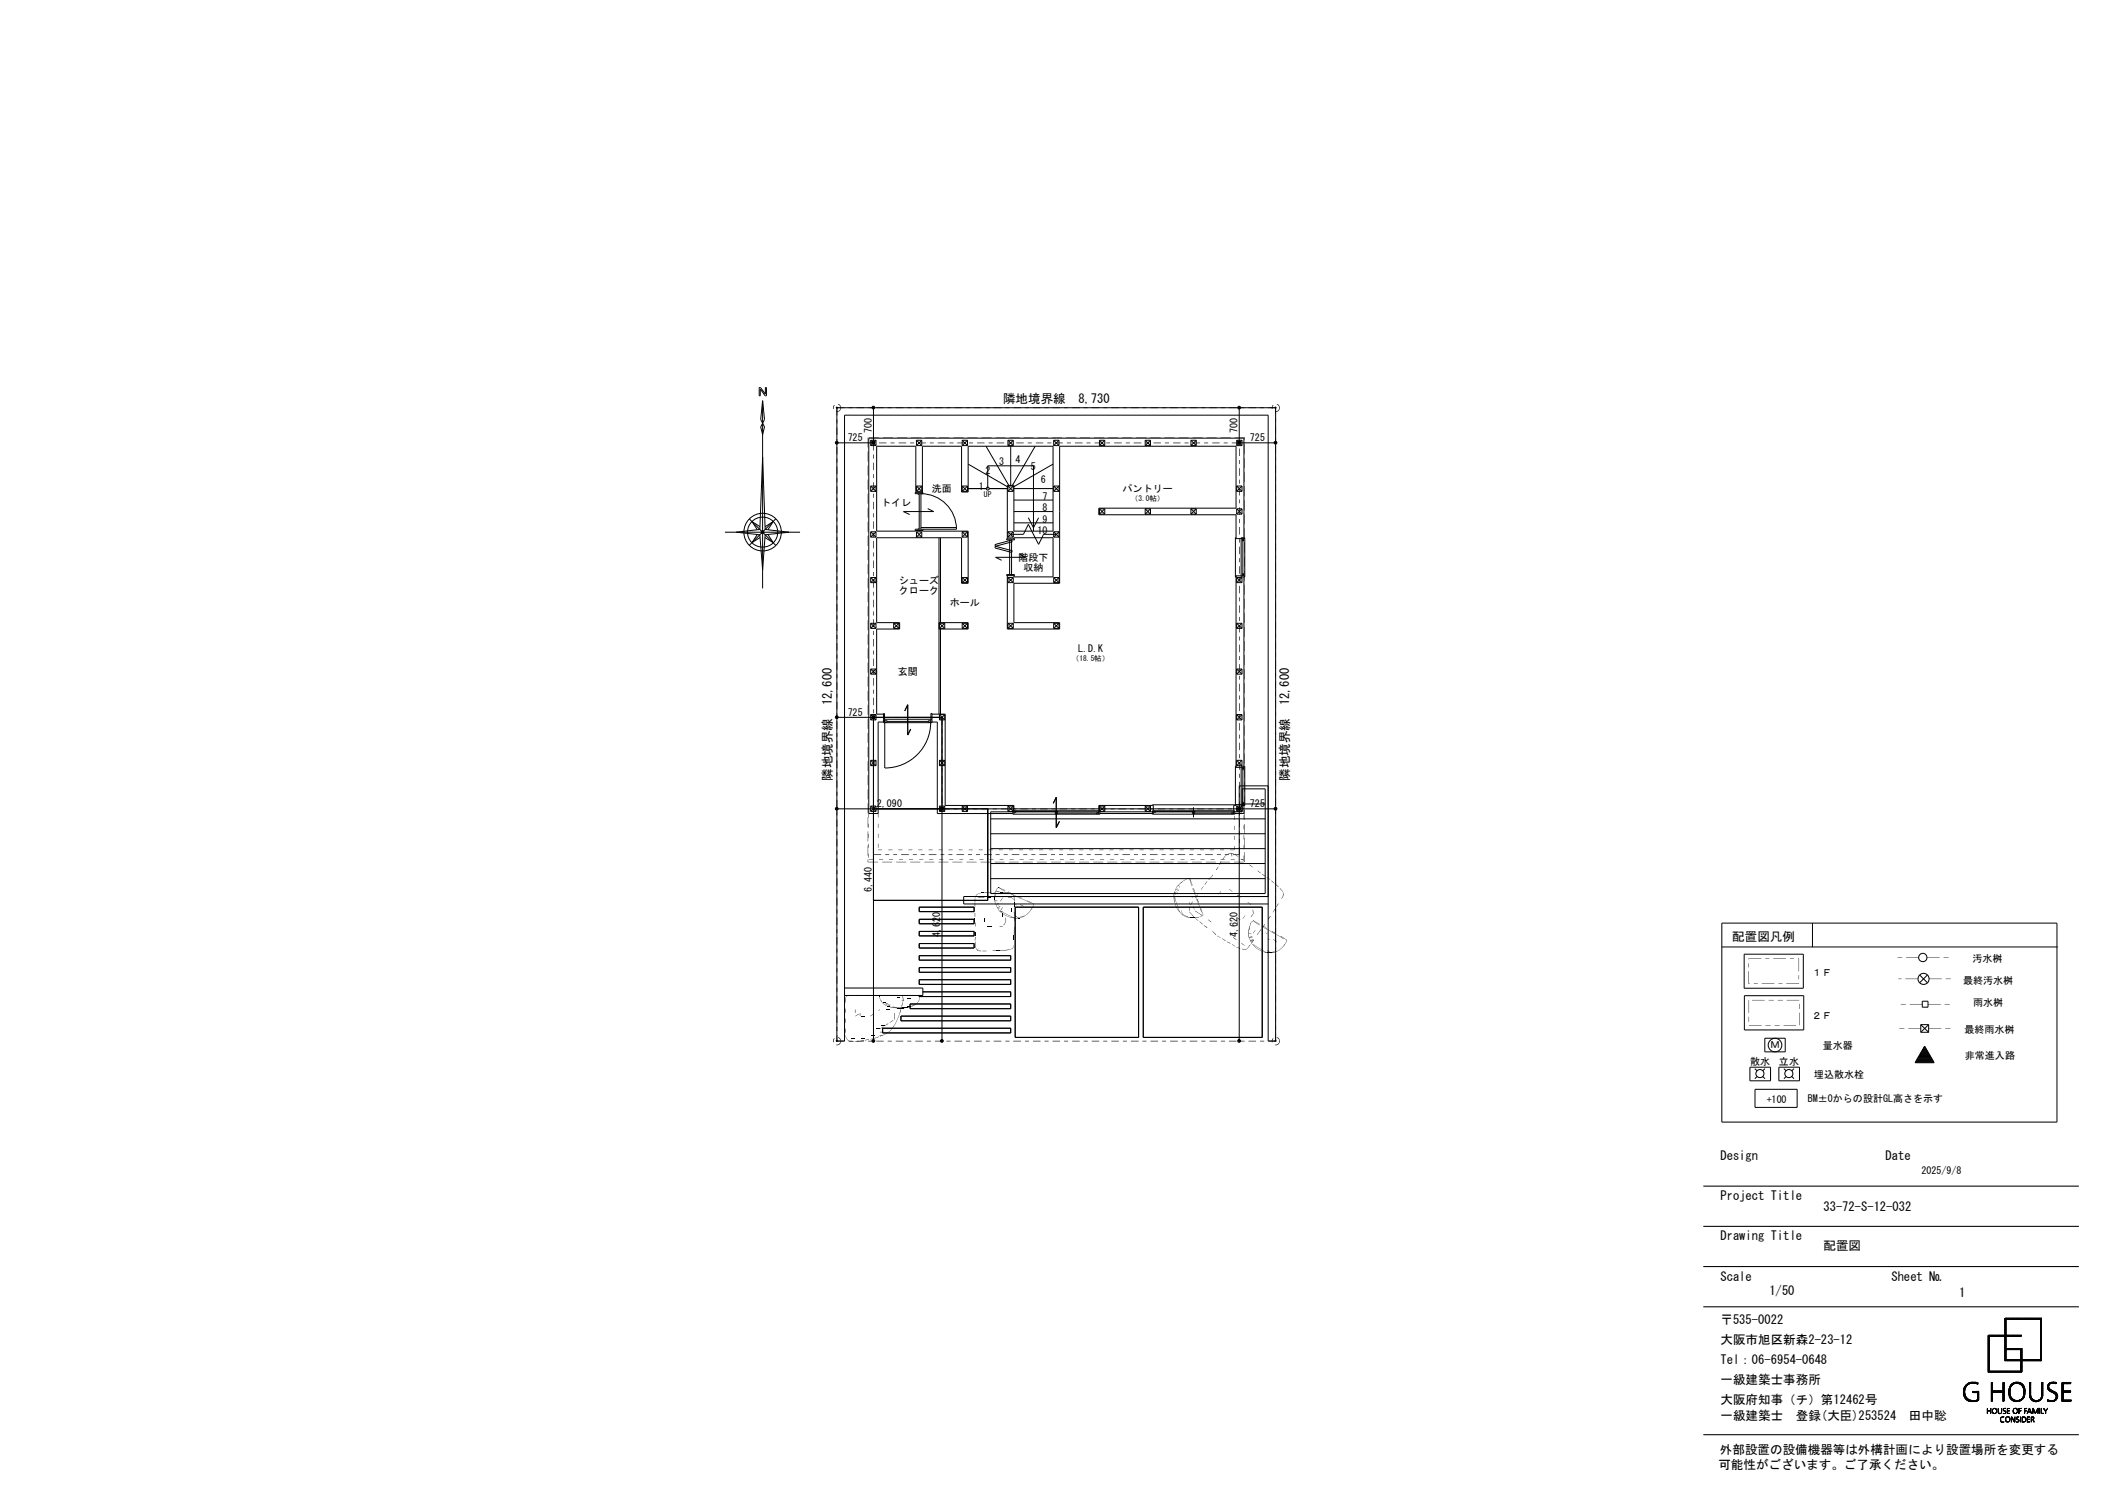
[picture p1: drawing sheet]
<svg xmlns="http://www.w3.org/2000/svg" width="420mm" height="297mm" viewBox="0 0 420 297" stroke-linecap="round" stroke-linejoin="round" font-family="sans-serif">
<defs><g id="words">
<g font-size="2.5">
<text x="199.6" y="80.1">隣地境界線</text>
<text x="214.5" y="80.1">8,730</text>
<text x="165.5" y="140.3" transform="rotate(-90 165.5 140.3)">12,600</text>
<text x="256.5" y="140.3" transform="rotate(-90 256.5 140.3)">12,600</text>
<text x="165.5" y="155.4" transform="rotate(-90 165.5 155.4)">隣地境界線</text>
<text x="256.5" y="155.4" transform="rotate(-90 256.5 155.4)">隣地境界線</text>
<text x="344.6" y="187.2">配置図凡例</text>
<text x="342.3" y="230.8">Design</text>
<text x="375.1" y="230.8">Date</text>
<text x="342.3" y="238.8">Project Title</text>
<text x="362.8" y="241">33-72-S-12-032</text>
<text x="342.3" y="246.8">Drawing Title</text>
<text x="362.8" y="248.7">配置図</text>
<text x="342.3" y="254.8">Scale</text>
<text x="352" y="257.7">1/50</text>
<text x="376.3" y="254.8">Sheet №</text>
<text x="342.3" y="263.4">〒535-0022</text>
<text x="389.8" y="258">1</text>
<text x="342.3" y="267.4">大阪市旭区新森2-23-12</text>
<text x="342.3" y="271.4">Tel：06-6954-0648</text>
<text x="342.3" y="275.4">一級建築士事務所</text>
<text x="342.3" y="279.4">大阪府知事（チ）第12462号</text>
<text x="342.3" y="282.6">一級建築士　登録(大臣)253524　田中聡</text>
<text x="341.9" y="292.3">可能性がございます。ご了承ください。</text>
<text x="342.2" y="289.2">外部設置の設備機器等は外構計画により設置場所を変更する</text>
</g>
<g font-size="2">
<text x="168.7" y="87.8">725</text>
<text x="173.4" y="86.1" transform="rotate(-90 173.4 86.1)">700</text>
<text x="246.2" y="86.1" transform="rotate(-90 246.2 86.1)">700</text>
<text x="248.7" y="87.8">725</text>
<text x="196" y="94.4">2</text>
<text x="198.8" y="92.4">3</text>
<text x="202.1" y="92.1">4</text>
<text x="205.1" y="93.4">5</text>
<text x="175.3" y="100.6">トイレ</text>
<text x="185.4" y="97.9">洗面</text>
<text x="194.7" y="97.4">1</text>
<text x="207.1" y="96.1">6</text>
<text x="207.4" y="99.4">7</text>
<text x="207.4" y="101.7">8</text>
<text x="223.4" y="97.9">パントリー</text>
<text x="206.4" y="106.2">10</text>
<text x="207.4" y="104">9</text>
<text x="202.6" y="111.5">階段下</text>
<text x="203.6" y="113.5">収納</text>
<text x="178.9" y="116.1">シューズ</text>
<text x="178.9" y="118.1">クローク</text>
<text x="189" y="120.7">ホール</text>
<text x="214.5" y="129.8">L.D.K</text>
<text x="178.6" y="134.3">玄関</text>
<text x="168.7" y="142.4">725</text>
<text x="174.5" y="160.6">2,090</text>
<text x="248.7" y="160.6">725</text>
<text x="173.4" y="177.4" transform="rotate(-90 173.4 177.4)">6,440</text>
<text x="187.1" y="186.5" transform="rotate(-90 187.1 186.5)">4,620</text>
<text x="246.2" y="186.5" transform="rotate(-90 246.2 186.5)">4,620</text>
<text x="390.4" y="191.5">汚水桝</text>
<text x="360.5" y="194.2">１Ｆ</text>
<text x="390.6" y="195.7">最終汚水桝</text>
<text x="360.5" y="202.7">２Ｆ</text>
<text x="392.6" y="200.2">雨水桝</text>
<text x="352.2" y="208.6">Ｍ</text>
<text x="362.6" y="208.7">量水器</text>
<text x="390.8" y="205.6">最終雨水桝</text>
<text x="348.2" y="211.9">散水</text>
<text x="353.9" y="212">立水</text>
<text x="360.9" y="214.5">埋込散水栓</text>
<text x="390.9" y="210.7">非常進入路</text>
<text x="351.5" y="219.4">+100</text>
<text x="359.7" y="219.2">BM±0からの設計GL高さを示す</text>
<text x="382.3" y="233.6">2025/9/8</text>
</g>
<g font-size="1.5">
<text x="195.7" y="98.8">UP</text>
<text x="225" y="99.7">（3.0帖）</text>
<text x="213.2" y="131.6">（18.5帖）</text>
</g>
</g></defs>
<path d="M338.9 236h74.7M338.9 244h74.7M338.9 252h74.7M338.9 260h74.7M338.9 285.4h74.7" fill="none" stroke="#000" stroke-width=".21"/>
<g fill="none" stroke="#000" stroke-width=".2">
<path d="M151 77.1h.3l1 1.3v-1.3h.2v1.6h-.3l-.9-1.3v1.3h-.3zM151.7 79.7l-.4 3.7 .4 .8M151.7 79.7l.4 3.7-.4 .8M151.7 79.7v37.4M151.7 84.2l.4 .7-.4 1.5-.4-1.5zM151.7 90.9l.5 14.4 4.8 .6-4.8 .5-.5 6.9-.5-6.9-4.7-.5 4.7-.6zM166.5 81.1h87.3v126h-1.5v-124.5h-84.3v124.5h-1.5zM173.2 87.6v1M173.2 96.7v1M173.2 87.6l1.1 1M173.2 97.7h1.1M173.2 96.7h1.1"/>
<path d="M173.2 96.7l1.1 1M173.2 88.6h1.1M173.2 87.6h1.1M173.8 81.1v7h-7.3M174.3 87.6v1M174.3 96.7v1M174.3 96.7l-1.1 1M174.3 87.6l-1.1 1M182.2 98v-9.2h-7.8v16.9h7.8v-.2M182.3 96.7l1.1 1M182.3 87.6v1M182.3 96.7v1"/>
<path d="M182.3 97.7h1.1M182.3 96.7h1.1M182.3 88.6h1.1M182.3 87.6h1.1M182.3 87.6l1.1 1M182.7 98.2h-.6v-.2h1.5v.2h-.9v.1h.2M182.9 98.2v7.1M183.4 87.6v1M183.4 96.7v1M183.4 96.7l-1.1 1M183.4 87.6l-1.1 1M183.5 98v-9.2h7.8v9.1h1.3v-9.1h16.9v16.9h-7.8v-9.1h-1.3v10.6"/>
<path d="M191.4 87.6v1M191.4 96.7v1M191.4 97.7h1.1M191.4 96.7h1.1M191.4 88.6h1.1M191.4 87.6h1.1M191.4 96.7l1.1 1M191.4 87.6l1.1 1M192.5 87.6v1M192.5 96.7v1M192.5 96.7l-1.1 1M192.5 87.6l-1.1 1"/>
<path d="M192.6 97.2h3.6M192.6 92.3l7.8 4.5M196.2 88.8l4.5 7.8M196.5 97.2v-4.5h9.1v13M196.8 97.2h3.6M200.5 87.6l1.1 1M200.5 87.6v1M200.5 96.7v1M200.5 97.7h1.1M200.5 96.7h1.1M200.5 88.6h1.1M200.5 87.6h1.1"/>
<path d="M200.5 96.7l1.1 1M201.1 88.8v7.8M201.6 87.6v1M201.6 96.7v1M201.6 96.7l-1.1 1M201.6 87.6l-1.1 1M201.7 97.2h7.8M201.7 99.5h7.8M206 88.8l-4.6 7.8M209.5 92.3l-7.8 4.5M209.6 87.6l1.1 1M209.6 96.7l1.1 1"/>
<path d="M209.6 97.7h1.1M209.6 96.7h1.1M209.6 88.6h1.1M209.6 87.6h1.1M209.6 87.6v1M209.6 96.7v1M210.7 87.6l-1.1 1M210.7 87.6v1M210.7 96.7v1M210.7 96.7l-1.1 1M218.7 87.6l1.1 1M218.7 87.6v1"/>
<path d="M218.7 88.6h1.1M218.7 87.6h1.1M219.8 87.6v1M219.8 87.6l-1.1 1M227.8 87.6l1.1 1M227.8 87.6v1M227.8 88.6h1.1M227.8 87.6h1.1M228.9 87.6v1M228.9 87.6l-1.1 1M236.9 88.6h1.1M236.9 87.6h1.1"/>
<path d="M236.9 87.6v1M236.9 87.6l1.1 1M238 87.6v1M238 87.6l-1.1 1M246 87.6v1M246 96.7v1M246 97.7h1.1M246 96.7h1.1M246 88.6h1.1M246 87.6h1.1M246 87.6l1.1 1M246 96.7l1.1 1"/>
<path d="M246.5 81.1v7h7.3M247.1 87.6v1M247.1 96.7v1M247.1 87.6l-1.1 1M247.1 96.7l-1.1 1M144.2 105.9h15M149.1 103.2l5.2 5.3M150.7 106.3l-1.1 1.6 1.6-1M151.2 104.8l-1.6-1 1.1 1.6M152.2 104.8l1.6-1-1 1.6M152.8 106.3l1 1.6-1.6-1M154.3 103.2l-5.2 5.3"/>
<path d="M173.2 105.8v1M173.2 114.9v1M173.2 115.9h1.1M173.2 114.9h1.1M173.2 106.8h1.1M173.2 105.8h1.1M173.2 105.8l1.1 1M173.2 114.9l1.1 1M174.3 105.8v1M174.3 114.9v1M174.3 105.8l-1.1 1M174.3 114.9l-1.1 1"/>
<path d="M182.3 106.8h1.1M182.3 105.8h1.1M182.3 105.8v1M182.3 105.8l1.1 1M182.7 105.3h-.6v.2h1.5v-.2M182.9 105.2h-.2v.1h7.6a7.1 7.1 0 0 0-7.1-7.1v7.1M183.2 104.9h7.1M183.4 105.8v1M183.4 105.8l-1.1 1M183.5 105.5v.2h9.1v10.3h-1.3v-9h-16.9v16.9h4.6v1.2h-4.6v17h1.4M184.6 101.2l1.2 .6h-6.1l1.3 .6M186.8 107v16.9"/>
<path d="M187.1 107v16.9M191.4 105.8v1M191.4 114.9v1M191.4 115.9h1.1M191.4 114.9h1.1M191.4 114.9l1.1 1M191.4 106.8h1.1M191.4 105.8h1.1M191.4 105.8l1.1 1M192.5 105.8v1M192.5 114.9v1M192.5 114.9l-1.1 1"/>
<path d="M192.5 105.8l-1.1 1M198 108.3l3.3-.9 .1 .4-3.4 .9zM198 108.7l3.4 .9-.1 .3-3.3-.9zM200.3 107.2h1.5v.2h-1.5zM200.3 114.3h1.5v.2h-1.5zM200.5 105.8v1M200.5 114.9v1M200.5 115.9h1.1M200.5 114.9h1.1M200.5 106.8h1.1M200.5 105.8h1.1M200.5 105.8l1.1 1"/>
<path d="M200.5 114.9l1.1 1M200.9 107.4v6.9M201.1 106.3h2.5l1-2 2 4 1-2h2.5M201.3 107.4v6.9M201.6 105.8v1M201.6 114.9v1M201.6 105.8l-1.1 1M201.6 114.9l-1.1 1M201.7 101.8h7.8M201.7 104h7.8M201.7 107.2v-.2h7.8v7.8h-7.8v-.3M202.9 110.2l1.1 .7h-5.9l1.2 .6"/>
<path d="M204.6 103l1 2 1-2M209.6 115.9h1.1M209.6 114.9h1.1M209.6 106.8h1.1M209.6 105.8h1.1M209.6 105.8v1M209.6 114.9v1M209.6 105.8l1.1 1M209.6 114.9l1.1 1M210.7 105.8v1M210.7 114.9v1M210.7 105.8l-1.1 1"/>
<path d="M210.7 114.9l-1.1 1M218.7 101.2l1.1 1.1M218.7 101.2v1.1M218.7 102.3h1.1M218.7 101.2h1.1M219.8 101.2v1.1M219.8 101.2l-1.1 1.1M227.8 101.2l1.1 1.1M227.8 101.2v1.1M227.8 102.3h1.1M227.8 101.2h1.1M228.9 101.2v1.1"/>
<path d="M228.9 101.2l-1.1 1.1M236.9 101.2l1.1 1.1M236.9 101.2v1.1M236.9 102.3h1.1M236.9 101.2h1.1M238 101.2l-1.1 1.1M238 101.2v1.1M245.9 107h-.1v7.8h.1M246 101.2v1.1M246 114.9v1M246 115.9h1.1M246 114.9h1.1"/>
<path d="M246 102.3h1.1M246 101.2h1.1M246 101.2l1.1 1.1M246 114.9l1.1 1M246.9 107h.7v7.8h-.7zM247.1 101.2v1.1M247.1 114.9v1M247.1 101.2l-1.1 1.1M247.1 114.9l-1.1 1M247.2 107.1v.5h.2v-.5M247.2 114.6v-.5h.2v.5M247.3 107.6v6.5"/>
<path d="M247.5 107v-19.8h-74.7v74.6h1.9v-18.2h1.1M247.5 114.8v37.6M247.6 107.1h-1.7v-4.7h-27.3v-1.3h27.3v-12.3h-35.1v27.2h-9.1v7.9h9.1v1.2h-10.4v-10.6M247.6 114.6h-1.7v38.1h1.7M173.2 124v1M173.2 133.1v1M173.2 134.1h1.1M173.2 133.1h1.1M173.2 133.1l1.1 1M173.2 125h1.1M173.2 124h1.1M173.2 124l1.1 1"/>
<path d="M174.3 124v1M174.3 133.1v1M174.3 133.1l-1.1 1M174.3 124l-1.1 1M177.8 125h1.1M177.8 124h1.1M177.8 124v1M177.8 124l1.1 1M178.9 124v1M178.9 124l-1.1 1M186.8 123.9h5.8v1.2h-5.8zM186.8 125.1v17"/>
<path d="M186.9 124v1M186.9 125h1.1M186.9 124h1.1M186.9 124l1.1 1M187.1 125.1v17M188 124v1M188 124l-1.1 1M191.4 124v1M191.4 125h1.1M191.4 124h1.1M191.4 124l1.1 1M192.5 124v1"/>
<path d="M192.5 124l-1.1 1M200.5 124v1M200.5 125h1.1M200.5 124h1.1M200.5 124l1.1 1M201.6 124v1M201.6 124l-1.1 1M209.6 125h1.1M209.6 124h1.1M209.6 124v1M209.6 124l1.1 1M210.7 124v1"/>
<path d="M210.7 124l-1.1 1M246 124v1M246 133.1v1M246 134.1h1.1M246 133.1h1.1M246 125h1.1M246 124h1.1M246 124l1.1 1M246 133.1l1.1 1M247.1 124v1M247.1 133.1v1M247.1 124l-1.1 1"/>
<path d="M247.1 133.1l-1.1 1M166.5 142.7h20.9v64.4M173.2 142.2l1.1 1M173.2 142.2v1M173.2 151.3v1M173.2 152.3h1.1M173.2 151.3h1.1M173.2 151.3l1.1 1M173.2 143.2h1.1M173.2 142.2h1.1M173.8 142.7v64.4M174.3 142.2v1"/>
<path d="M174.3 151.3v1M174.3 151.3l-1.1 1M174.3 142.2l-1.1 1M175.8 143.1h9.6M176 143.8v-1.9h-.2v1.9h9.6v-1.9h-.2v1.9M176 143.7h.5v-.3h-.5v9.4M176.5 143.5h8.2M180 141.4l.6-1.2v6l.6-1.2M184.7 143.4h.5v.3h-.5zM185.2 143.7a9.1 9.1 0 0 1-9.1 9.1M185.4 142.1h2.6v18.1h13.7v1.8M185.4 143.6h1.1v18.2h15"/>
<path d="M186.9 152.3h1.1M186.9 151.3h1.1M186.9 143.2h1.1M186.9 142.2h1.1M186.9 142.2v1M186.9 151.3v1M186.9 142.2l1.1 1M186.9 151.3l1.1 1M188 142.2v1M188 151.3v1M188 142.2l-1.1 1M188 151.3l-1.1 1"/>
<path d="M209.5 159.8l.6-1.2v6l.7-1.2M245.9 152.4h-.1v7.8M246 142.2v1M246 151.3v1M246 152.3h1.1M246 151.3h1.1M246 143.2h1.1M246 142.2h1.1M246 142.2l1.1 1M246 151.3l1.1 1M246.9 152.4h.7v7.8h-.7zM247.1 142.2l-1.1 1"/>
<path d="M247.1 142.2v1M247.1 151.3v1M247.1 151.3l-1.1 1M247.1 159.9h4.6M247.2 152.7v.4h.2v-.4M247.3 153.1v6.5M252.3 156.3h-5.8v50.8M166.5 160.9h87.3M173.2 161.4h1.1M173.2 160.4h1.1M173.2 160.4v1M173.2 160.4l1.1 1"/>
<path d="M174.3 160.4v1M174.3 160.4l-1.1 1M186.9 161.4h1.1M186.9 160.4h1.1M186.9 160.4v1M186.9 160.4l1.1 1M188 160.4v1M188 160.4l-1.1 1M191.4 161.4h1.1M191.4 160.4h1.1M191.4 160.4v1M191.4 160.4l1.1 1"/>
<path d="M192.5 160.4v1M192.5 160.4l-1.1 1M196.5 160.9v18.2h-22.7M197.1 161.5h50v-4.6h4.6v20.9h-54.6zM197.1 174.8h54.6M197.1 171.8h54.6M197.1 168.8h54.6M197.1 165.9h54.6M197.1 162.9h54.6M200.5 161.4h1.1M200.5 160.4h1.1M200.5 160.4v1"/>
<path d="M200.5 160.4l1.1 1M201.5 161.4v.6h17.3v-.6M201.6 161.3h17.1M201.6 160.4v1M201.6 160.4l-1.1 1M201.7 161.4h.4v.2h-.4M202.1 161.5h7.8M209.9 161.4h.5v.2h-.5zM209.9 161.7h.5v.2h-.5zM210.4 161.8h7.7M218.6 162v-1.8h10.8v1.8M218.6 161.7h-.5v.2h.5"/>
<path d="M218.7 161.4h1.1M218.7 160.4h1.1M218.7 160.4v1M218.7 160.4l1.1 1M218.8 161.8h10.5M219.8 160.4v1M219.8 160.4l-1.1 1M227.8 160.4v1M227.8 161.4h1.1M227.8 160.4h1.1M227.8 160.4l1.1 1M228.9 160.4v1"/>
<path d="M228.9 160.4l-1.1 1M229.3 161.3h16.4v.7h-16.4zM229.3 160.2v-.1h16.4v.1M229.4 161.4h.5v.2h-.5M229.9 161.5h7.3M237.2 161.4h.5v.2h-.5zM237.2 161.7h.5v.2h-.5zM237.4 160.6v2M237.7 161.8h7.3M245.4 161.7h-.4v.2h.4M246 161.4h1.1M246 160.4h1.1"/>
<path d="M246 160.4v1M246 160.4l1.1 1M247.1 160.4v1M247.1 160.4l-1.1 1M247.2 160.1v-.5h.2v.5M247.5 160.2v1.6h-1.8M247.6 160.1h-1.7v.1h-.5v1.8M252.3 178.4h-60.6v1.4h60.6M168 196.6h15.6v1.4h-15.6M181.1 199.7h20v1h-20zM182.9 180.5h10.9v.9h-10.9zM182.9 182.9h10.9v.9h-10.9z"/>
<path d="M182.9 185.3h10.9v.9h-10.9zM182.9 187.7h10.9v.9h-10.9zM182.9 190.1h18.2v.9h-18.2zM182.9 192.5h18.2v.9h-18.2zM182.9 194.9h18.2v.9h-18.2zM183.6 197.3h17.5v.9h-18.2v-.2M202 180.5h24.5v25.9h-24.5zM227.5 180.5h23.6v25.9h-23.6zM342.6 183.6h66.6v39.6h-66.6zM342.6 188.4h66.8M347 189.8h11.8v6.8h-11.8zM347 198.1h11.9v6.8h-11.9z"/>
<path d="M360.6 183.6v4.8M381.9 194l1.6 1.5M382.4 199.2h1.2v1.2h-1.2zM383.5 194l-1.6 1.5M175.6 204.6h25.5v.9h-25.5zM179.2 202.1h21.9v1h-21.9zM348.1 212.3h4.2v2.7h-4.2zM349.1 212.6l.5 .4M349.2 216.7h8.3v3.6h-8.3zM349.6 214.2l-.5 .4M350.7 214.2l.5 .4M351.1 206.5h4.1v2.8h-4.1z"/>
<path d="M351.2 212.6l-.5 .4M353.9 212.3h4.1v2.7h-4.1zM354.9 212.6l.4 .4M355.3 214.2l-.4 .4M356.5 214.2l.4 .4M356.9 212.6l-.4 .4M381.1 211.3h3.7M381.1 211.2h3.6M381.2 211.1h3.4M381.3 210.9h3.3M381.3 210.9h3.2M381.4 210.7h3"/>
<path d="M381.5 210.7h2.9M381.5 210.5h2.8M381.6 210.4h2.7M381.6 210.3h2.6M381.7 210.2h2.4M381.8 210.1h2.2M381.8 210h2.2M381.9 209.9h2M382 209.8h1.9M382 209.6h1.8M382.1 209.5h1.7M382.1 209.4h1.6"/>
<path d="M382.1 203.8h1.6M382.1 205.4h1.6M382.1 203.8v1.6M382.1 203.8l1.6 1.6M382.2 209.3h1.4M382.3 209.2h1.2M382.4 209.1h1.1M382.4 209h1M382.5 208.9h.9M382.5 208.8h.8M382.6 208.7h.6M382.7 208.5h.5"/>
<path d="M382.7 208.4h.4M382.8 208.3h.2M382.9 208.2h.1M382.9 208.1l1.9 3.3h-3.8zM383.7 203.8v1.6M383.7 203.8l-1.6 1.6M390.6 277.2l.5 .5M390.6 277.2l.4 .4M390.6 277.1l.4 .4M390.6 277l.4 .5M390.6 277l.3 .3M390.6 276.9l.3 .4"/>
<path d="M390.6 276.8l.3 .4M390.6 276.8l.3 .2M390.6 276.6l.3 .3M390.6 276.5l.3 .3M390.7 277.5l1.3 1.3M390.7 277.5l1.3 1.3-.5-.5M390.7 276.4l.2 .3M390.7 276.3l.2 .3M390.7 276.4l.2 .2M390.7 276.3l.2 .2M390.7 276.2l.3 .2M390.7 277.7l1.1 1.1"/>
<path d="M390.7 276.1l.3 .3M390.8 277.8l.9 .9M390.8 277.8l.9 1M390.8 278l.7 .7M390.8 275.9l.2 .4-.3-.3M390.8 275.8l.3 .3M390.9 275.8l.2 .3M390.9 278.1l.5 .5M390.9 276.9l-.3-.3 .3 .4M390.9 275.7l.3 .3M390.9 275.7l.3 .2M391 275.6l.2 .2"/>
<path d="M391 275.6l.2 .3-.3-.2M391 275.6l.2 .2-.2-.2M391.1 275.5l.2 .3-.3-.2M391.1 277.8l-.4-.5 .4 .5M391.1 275.5l.2 .2-.2-.2M391.2 275.4l.2 .3M391.2 276l-.3-.2 .2 .3M391.2 275.4l.2 .2M391.2 278l-.5-.6 .5 .6M391.2 275.4l.3 .2M391.3 275.3l.2 .2M391.4 275.3l.2 .2"/>
<path d="M391.4 275.3l.1 .2M391.5 275.2l.2 .2-.2-.2M391.5 275.2l.3 .2M391.6 275.1l.2 .2-.2-.1M391.6 278.3l.5 .5M391.6 275.1l.2 .2M391.6 278.4l.5 .4-.4-.4M391.8 278.8l-1.1-1.1 1.1 1.1M391.8 278.4l.4 .4M391.8 275l.2 .3M391.8 278.5l.5 .3M391.9 278.8l-1.2-1.2 1.2 1.2"/>
<path d="M391.9 278.5l.4 .3M391.9 275l.2 .3M392 275.3l-.2-.3 .1 .3M392 278.5l.3 .3M392 275l.2 .2M392 278.6l.4 .2M392 275l.3 .2M392.1 278.6l.3 .2M392.1 275.2l-.2-.2 .3 .2M392.1 275l.3 .2M392.2 278.6l.4 .2M392.2 275l.3 .2-.2-.2"/>
<path d="M392.3 278.6l.3 .2M392.3 275l.3 .2M392.4 275l.3 .2-.3-.2M392.4 278.6l.3 .2M392.5 276.8l.3 .3M392.5 278.6l.3 .2M392.5 277v.1M392.5 276.9v.1M392.5 276.9l.1 .2M392.5 276.8l.2 .3M392.6 276.8l.3 .3M392.6 278.6l.3 .2"/>
<path d="M392.6 276.8l.4 .3-.3-.3M392.6 275l.3 .2M392.7 275l.4 .2M392.7 275l.3 .2M392.8 276.8l.3 .3-.2-.3M392.8 275.2l-.3-.2 .4 .2M392.9 275l.3 .3M392.9 276.8l.3 .3M392.9 278.6l.2 .2M392.9 275l.4 .3M392.9 278.8l-.2-.2 .3 .2M393 276.8l.4 .3"/>
<path d="M393 275l.4 .4M393 278.6l.2 .2M393 276.8l.3 .3M393.1 275l.4 .4-.4-.4M393.1 278.6l.2 .2M393.1 276.8l.3 .3M393.1 276.8l.6 .5M393.2 275l.3 .3M393.2 278.5l.2 .2M393.2 276.8l.5 .4M393.2 275l.3 .3-.2-.3M393.2 278.5l.3 .2"/>
<path d="M393.3 278.8l-.2-.2 .3 .2M393.3 278.5l.2 .2M393.3 276.8l.4 .4M393.3 276.8l.4 .2M393.4 275l.1 .2M393.4 278.1l.3 .4M393.4 278.1l.3 .3M393.4 278l.3 .3M393.4 277.8l.3 .5M393.4 277.5l.3 .4M393.4 277.5l.3 .2M393.4 277.3l.3 .4"/>
<path d="M393.4 277.2l.3 .3M393.4 277.1l.3 .3M393.4 278.4l.2 .2M393.4 278.3l.3 .3M393.4 278.2l.3 .4M393.4 278.2l.3 .2M393.4 277.6l.3 .3M393.4 277.5l.3 .3M393.4 277.3l.3 .3M393.4 276.8l.3 .2M393.5 275.1h.1M393.5 276.8l.2 .1"/>
<path d="M393.6 276.8l.1 .1M393.6 276.8h.1M393.7 276.8h.1M393.7 278l-.3-.3 .3 .3M395.5 273h.1M395.5 272.3l.3 .3M395.5 272.2l.3 .3M395.5 272.1l.3 .3M395.5 271.9l.3 .3M395.5 271.8l.3 .3M395.5 271.7l.3 .3M395.5 271.7l.3 .2"/>
<path d="M395.5 271.6l.3 .3-.3-.2M395.5 271.6l.3 .2M395.5 271.5l.3 .3M395.5 271.4l.3 .3-.3-.2M395.5 271.4l.3 .2M395.5 271.2l.3 .4-.3-.3M395.5 271.1l.3 .3-.3-.2M395.5 271l.3 .4M395.5 270.9l.3 .3M395.5 270.8l.3 .3-.3-.2M395.5 270.8l.3 .3M395.5 270.7l.3 .3"/>
<path d="M395.5 270.6l.3 .3-.3-.2M395.5 270.5l.3 .3M395.5 270.4l.3 .3M395.5 268.4l.3 .1M395.5 268.5l.3 .3M395.5 268.6l.3 .4M395.5 269l.3 .4M395.5 269.2l.3 .3M395.5 269.5l.3 .2M395.5 269.5l.3 .4-.3-.3M395.5 269.7l.3 .2M395.5 269.7l.3 .3"/>
<path d="M395.5 269.8l.3 .3M395.5 270.1l.3 .3M395.5 270.1l.3 .2M395.5 269.9l.3 .4-.3-.3M395.5 272.5l.5 .5M395.5 272.5l.4 .5M395.5 272.6l.4 .4M395.5 272.9l.2 .1-.2-.2 .3 .2-.3-.3 .3 .2M395.5 265.9l.3 .3M395.5 266.2l.3 .4M395.5 266.4l.3 .3M395.5 266.7l.3 .1"/>
<path d="M395.5 266.7l.3 .3M395.5 266.1l.3 .3M395.5 266.8l.3 .4-.3-.2M395.5 266.9l.3 .4M395.5 266.4l.3 .2M395.5 267.3l.3 .2M395.5 267.4l.3 .2M395.5 267.3l.3 .3-.3-.2M395.5 267.2l.3 .3M395.5 267.7l.3 .2M395.5 267.1l.3 .3M395.5 267.6l.3 .2"/>
<path d="M395.5 266.5l.3 .3M395.5 265.9l.3 .2M395.5 265.6l.3 .3M395.5 267.6l.3 .3M395.5 267.7l.3 .3-.3-.2M395.5 267.9l.3 .2M395.5 267.9l.3 .4M395.5 267.4l.3 .3M395.5 267.5l.3 .3M395.5 267.8l.3 .3M395.5 268.7l.3 .2M395.5 268.1l.3 .2"/>
<path d="M395.5 268.9l.3 .2M395.5 269l.3 .2M395.5 268.5l.3 .2M395.5 269.3l.3 .2M395.5 269.3l.3 .3M395.5 271l.3 .2M395.5 271.9l.3 .2M395.5 272.2l.3 .2M395.5 272.6l.5 .4M395.5 268.2l.3 .3M395.6 265.6l.3 .3M395.6 265.9l.2 .1-.3-.3 .3 .4"/>
<path d="M395.8 272.2l-.3-.3 .3 .4M395.8 270.5l-.3-.3 .3 .4M395.8 268.6l-.3-.2 .3 .3M395.8 269.1l-.3-.3 .3 .4M395.8 269.6l-.3-.2 .3 .3M395.8 272.6l-.3-.2 .3 .3M395.8 265.9l-.3-.3 .3 .3M395.8 266.2l-.3-.2 .3 .4M395.8 265.6l.2 .3-.4-.3 .3 .3M395.8 266.6l-.3-.2 .3 .3M395.8 267.3l-.3-.3 .3 .3M395.8 268.3l-.3-.2 .3 .3"/>
<path d="M395.8 265.6l.3 .3M395.8 272.8l.3 .2M395.9 265.6l.3 .3M396 265.6l.2 .3M396 272.8l.3 .2M396.1 265.6l.3 .3M396.1 273l-.2-.2 .3 .2M396.1 272.8l.3 .2M396.1 265.6l.2 .3M396.2 276.3l.2 .3M396.2 276.1l.2 .4-.2-.3M396.2 275.8l.2 .4-.2-.3"/>
<path d="M396.2 275.8l.2 .3M396.2 275.3l.2 .2M396.2 276.5l.5 .5zM396.2 276.6l.3 .4zM396.2 276l.2 .2M396.2 278.7h.1M396.2 278.6l.1 .2M396.2 278.5l.2 .3M396.2 278.4l.2 .3-.2-.3M396.2 278.2l.2 .3M396.2 278.2l.2 .2M396.2 278.1l.2 .4"/>
<path d="M396.2 277.8l.2 .4-.2-.3M396.2 277.7l.2 .4-.2-.3M396.2 277.6l.2 .3-.2-.4 .2 .2M396.2 277.1l.2 .3M396.2 276.9l.2 .3M396.2 276.8l.2 .3M396.2 275.1l.2 .4M396.2 275.2l.2 .3M396.2 265.6l.2 .3M396.2 278.3l.2 .3M396.2 278l.2 .3M396.2 277.9l.2 .4"/>
<path d="M396.2 277.7l.2 .3M396.2 277.6l.2 .4M396.2 277.4l.2 .3M396.2 277.3l.2 .3M396.2 277l.2 .3M396.2 276.7l.2 .3M396.2 276.4l.5 .6M396.2 276l.2 .4M396.2 275.7l.2 .3M396.2 275.4l.2 .3M396.2 275.3l.2 .3M396.2 265.6l.4 .3"/>
<path d="M396.3 272.8l.2 .2M396.3 272.8l.3 .2M396.3 275l.1 .1v-.1M396.4 276.7l.4 .3M396.4 275.8l-.2-.3 .2 .5M396.4 275.8l-.2-.3 .2 .3M396.4 275.2l-.2-.2 .2 .3M396.4 276.9l-.2-.4 .4 .5M396.4 276.9v.1M396.4 277.5l-.2-.3 .2 .4M396.4 277.5l-.2-.3 .2 .3M396.4 272.8l.3 .2"/>
<path d="M396.4 275h.1M396.5 265.6l.3 .3-.2-.3M396.6 276.7l.3 .3M396.6 276.7l.4 .3M396.6 272.8l.3 .2-.4-.2 .2 .2M396.7 265.9l-.3-.3 .3 .3M396.7 272.8l.3 .2M396.7 276.7l.2 .3M396.7 276.7l.3 .3M396.7 265.6l.3 .3-.4-.3 .3 .3M396.8 272.8l.3 .2M396.9 272.8l.3 .2-.3-.2"/>
<path d="M396.9 265.6l.3 .3M397 276.7l.3 .3-.5-.3 .3 .3M397 265.6l.2 .3M397 272.8l.3 .2M397 276.7l.3 .3M397 272.8l.2 .2M397 265.6l.3 .3M397 276.7l.4 .3M397 272.8l.4 .2-.2-.2M397 265.6l.3 .3-.2-.3M397 265.9l-.2-.3 .3 .3M397.1 265.6l.2 .3"/>
<path d="M397.1 276.7l.4 .3-.3-.3M397.1 272.8l.4 .2M397.1 265.6l.3 .3M397.2 276.7l.4 .3-.3-.3M397.2 265.6l.3 .3M397.3 265.6l.4 .3-.3-.3M397.3 265.6l.2 .3M397.3 276.7l.4 .3M397.4 276.7l.3 .3M397.4 272.8l.4 .2-.2-.2M397.5 276.7l.3 .3M397.5 265.6l.3 .3"/>
<path d="M397.5 273l-.2-.2 .3 .2M397.6 265.6l.2 .3M397.6 272.8l.3 .2M397.6 276.7l.2 .3M397.6 276.7l.3 .3M397.7 276.7l.3 .3M397.7 272.8l.4 .2M397.7 265.6l.2 .3M397.8 276.7l.3 .3M397.8 265.6l.3 .3M397.8 273l-.2-.2 .3 .2M397.8 272.8l.3 .2"/>
<path d="M397.9 265.6l.3 .3M398.1 276.7l.3 .3M398.1 272.8l.3 .2M398.1 276.7l.3 .3-.3-.3M398.1 273l-.2-.2 .4 .2M398.1 265.9l-.1-.3 .4 .3M398.2 277l-.3-.3 .4 .3M398.2 276.7l.5 .5-.2-.3M398.2 265.6l.3 .3M398.3 276.7l.4 .5-.4-.5M398.3 265.6l.2 .3M398.3 272.8l.2 .2"/>
<path d="M398.4 265.6l.1 .3M398.4 272.8l.3 .2M398.4 265.6l.3 .3M398.4 273l-.2-.2 .3 .2M398.5 276.3l.2 .3M398.5 276.1l.2 .3M398.5 275.9l.2 .3-.2-.2M398.5 275.9l.2 .3M398.5 275.8l.2 .3-.2-.3M398.5 278.7v.1M398.5 278.6l.1 .2M398.5 278.6l.2 .2"/>
<path d="M398.5 278.4l.2 .4-.2-.3M398.5 278.5l.2 .2M398.5 278l.2 .5M398.5 277.2l.2 .3-.2-.3M398.5 277.1l.2 .4-.2-.3M398.5 276.4l.2 .5-.2-.3M398.5 276.5l.2 .2M398.5 278.3l.2 .3M398.5 277.5l.2 .2M398.5 277.5l.2 .3M398.5 275l.2 .4-.2-.2M398.5 275l.2 .3"/>
<path d="M398.5 273l-.2-.2 .3 .2M398.5 275.3l.2 .3M398.5 275.5l.2 .3-.2-.4 .2 .3M398.5 275.6l.2 .3-.2-.3M398.5 278.3l.2 .4M398.5 277.7l.2 .3M398.5 277.3l.2 .3M398.5 277l.2 .4M398.5 277l.2 .3M398.5 276.6l.2 .4M398.5 276.4l.2 .3M398.5 276l.2 .3"/>
<path d="M398.5 275.8l.2 .3M398.5 275.7l.2 .3M398.5 275.1l.2 .4M398.5 275l.2 .2-.1-.2M398.6 275l.1 .2M398.7 275v.1v-.1M398.7 273l-.2-.2 .4 .2M398.7 265.6l.4 .4-.4-.4M398.7 276.5l-.2-.2 .2 .3M398.7 276.5l-.2-.3 .2 .3M398.7 278.5l-.2-.3 .2 .4M398.7 278.2l-.2-.3 .2 .4"/>
<path d="M398.7 278.1l-.2-.3 .2 .3M398.7 277.9l-.2-.3 .2 .3M398.7 275.5l-.2-.3 .2 .4M398.7 272.8l.4 .2-.2-.2M398.7 265.9l-.2-.3 .6 .6-.2-.3M398.7 275h.1M398.8 265.6l.3 .3M398.9 262.4v.1M398.9 262.4l.2 .2zM398.9 262.3v.2M398.9 262.3l.1 .2M398.9 262.3l.2 .3"/>
<path d="M398.9 263.5l.2 .3M398.9 263.4l.2 .3M398.9 263.4l.2 .2M398.9 263.2l.2 .4M398.9 264.3l.2 .4M398.9 263.1l.2 .3-.2-.1M398.9 264.2l.2 .3-.2-.2M398.9 264.2l.2 .3M398.9 264.1l.2 .1M398.9 262.9l.2 .2M398.9 262.8l.2 .3M398.9 263.9l.2 .3"/>
<path d="M398.9 262.7l.2 .3M398.9 262.6l.2 .3M398.9 263.7l.2 .4M398.9 262.5l.2 .3M398.9 262.5l.2 .2M398.9 263.6l.2 .3-.2-.3M398.9 263l.2 .2M398.9 262.8l.2 .2M398.9 264.8l.2 .3-.2-.2M398.9 263.9l.2 .2M398.9 265.1l.2 .2M398.9 264.1l.2 .3"/>
<path d="M398.9 265.3l.2 .3-.2-.4 .2 .2M398.9 264.5l.2 .3M398.9 265.6l.3 .3M398.9 264.7l.2 .3M398.9 265.7l.2 .2M398.9 264.8l.2 .2M398.9 266.1l.2 .1M398.9 266.2l.2 .4M398.9 265.5l.3 .4-.1-.2M398.9 266.4l.2 .2M398.9 266.5l.2 .3M398.9 266.1l.2 .3"/>
<path d="M398.9 266.8l.2 .4-.2-.3M398.9 267l.2 .3M398.9 266.4l.2 .3M398.9 267.2l.2 .3-.2-.2M398.9 267.3l.2 .2M398.9 267.3l.2 .3M398.9 266.7l.2 .3M398.9 267.4l.2 .4-.2-.3M398.9 267.5l.2 .3M398.9 267.1l.2 .3M398.9 267.8l.2 .3-.2-.2M398.9 268l.2 .2"/>
<path d="M398.9 267.9l.2 .3-.2-.2M398.9 268.2l.3 .3M398.9 267.8l.2 .3M398.9 268l.6 .5M398.9 268.1l.4 .4M398.9 268.5l.2 .2M398.9 268.5l.2 .4M398.9 268.1l.3 .4-.1-.1M398.9 268.6l.2 .4M398.9 268.4l.2 .3M398.9 268.9l.2 .2-.2-.2M398.9 268.8l.2 .3"/>
<path d="M398.9 269.1l.2 .4-.2-.3M398.9 269.1l.2 .2M398.9 269.5l.2 .2M398.9 269.6l.2 .1M398.9 269.4l.2 .3M398.9 269.7l.2 .2M398.9 269.6l.2 .3M398.9 269.8l.2 .3M398.9 269.9l.2 .2M398.9 270l.2 .2M398.9 270.1l.2 .4-.2-.3M398.9 270.3l.5 .4"/>
<path d="M398.9 270.3l.4 .4M398.9 270.3l.4 .4-.2-.2M398.9 270.3l.3 .4M398.9 270.4l.3 .3M398.9 270.7h.1M398.9 270.6l.1 .1M398.9 270.5l.2 .2M398.9 270.6l.2 .1M398.9 269.9l.2 .3M398.9 269.3l.2 .2M398.9 268.9l.2 .3M398.9 265.3l.5 .6"/>
<path d="M398.9 264.7l.2 .2M398.9 264.3l.2 .2M398.9 272.8l.3 .2-.3-.2M398.9 262.2l.3 .3M399 272.8l.3 .2M399 262.2l.3 .3M399 262.5h.1M399.1 262.5l-.2-.3 .3 .3M399.1 262.5h.1M399.1 264.8l-.2-.2 .2 .3M399.1 263.3l-.2-.3 .2 .4M399.1 263.1l-.2-.2 .2 .3"/>
<path d="M399.1 265.2l-.2-.2 .2 .3M399.1 265.6l.2 .3-.4-.5 .4 .5M399.1 266.6l-.2-.2 .2 .3M399.1 266.9l-.2-.2 .2 .3M399.1 267.9l-.2-.3 .2 .4M399.1 268.4l-.2-.2 .2 .4M399.1 269.2l-.2-.2 .2 .3M399.1 269.6l-.2-.3 .2 .3M399.1 270l-.2-.3 .2 .3M399.2 272.8l.1 .2M399.2 265.6l.3 .3M399.2 270.5l.3 .2"/>
<path d="M399.2 272.8l.4 .2M399.2 272.8l.3 .2M399.2 262.2l.3 .3M399.2 268.3l.3 .2M399.3 262.2l.4 .3M399.3 265.6l.2 .3M399.3 262.5l-.2-.3 .4 .3M399.3 265.6l.3 .3M399.3 268.3l.4 .2M399.4 272.8l.4 .2-.3-.2M399.4 265.6l.3 .3M399.4 270.5l.3 .2-.5-.2 .3 .2"/>
<path d="M399.5 262.2l.3 .3M399.5 268.3l.3 .2M399.5 270.5l.3 .2M399.5 265.6l.3 .3M399.5 268.3l.2 .2M399.5 270.5l.3 .2-.2-.2M399.5 272.8l.3 .2M399.6 262.2l.3 .3M399.6 268.3l.3 .2M399.6 277l.4 .5M399.6 277l.3 .3M399.6 276.7l.3 .3-.3-.4 .3 .3"/>
<path d="M399.6 276.9l.3 .3M399.6 276.5l.3 .3-.3-.2M399.7 277.5l1.3 1.3M399.7 277.5l.4 .4M399.7 277.4l.3 .4M399.7 277.3l.3 .3M399.7 276.4l.2 .3M399.7 276.4l.2 .2M399.7 276.3l.2 .3M399.7 276.3l.2 .2M399.7 262.2l.3 .3-.2-.3M399.7 268.3l.3 .2"/>
<path d="M399.7 270.5l.3 .2-.2-.2M399.7 272.8l.3 .2M399.7 277.6l1.2 1.2M399.7 277.7l1.1 1.1-1.1-1.1M399.7 265.6l.3 .3-.4-.3 .2 .3M399.7 270.5l.3 .2M399.7 268.3l.2 .2M399.7 276.2l.2 .3M399.8 276l.2 .4M399.8 276.1l.2 .2M399.8 265.6l.2 .3M399.8 272.8l.2 .2-.2-.2"/>
<path d="M399.8 277.9l.8 .8M399.8 276l.2 .2M399.8 275.9l.2 .2M399.8 275.8l.2 .3-.2-.3M399.8 262.2l.3 .3M399.8 270.5l.3 .2M399.8 265.6l.3 .3M399.8 278l.6 .6M399.8 275.8l.3 .2M399.8 273l-.2-.2 .3 .2M399.8 262.2l.2 .3M399.8 272.8l.3 .2"/>
<path d="M399.8 278l.7 .7M399.9 278.1l.4 .5M399.9 275.8l.2 .2M399.9 275.7l.2 .2M399.9 272.8l.2 .2M399.9 262.2l.2 .3M399.9 265.6l.3 .3M399.9 270.5l.2 .2-.2-.2M399.9 275.6l.2 .2M399.9 277.1l-.3-.3 .3 .4M399.9 262.2l.4 .3M399.9 270.5l.4 .2"/>
<path d="M400 268.3l.2 .2-.2-.2M400 268.5l-.2-.2 .2 .2M400 270.5l.2 .2M400 275.5l.2 .3-.2-.2M400 272.8l.2 .2M400 268.3l.4 .2-.3-.2M400 275.5l.3 .2-.3-.2M400 268.5l-.2-.2 .4 .2M400 272.8l.3 .2M400 265.6l.3 .3M400.1 265.6l.3 .3M400.1 270.5l.3 .2"/>
<path d="M400.2 275.3l.2 .2M400.2 265.6l.3 .3M400.2 270.5l.4 .2-.3-.2M400.2 268.3l.2 .2M400.2 275.3l.3 .2M400.2 262.2l.3 .3M400.2 265.9l-.2-.3 .3 .3M400.2 268.3l.3 .2M400.2 272.8l.4 .2M400.3 275.6l-.2-.2 .2 .3M400.3 275.2l.2 .3-.2-.2M400.3 262.2l.3 .3-.2-.3"/>
<path d="M400.3 268.3l.3 .2M400.3 275.6l-.2-.2 .3 .2M400.3 275.2l.3 .2M400.3 270.5l.4 .2M400.4 275.2l.3 .2M400.4 262.5l-.3-.3 .3 .3M400.4 268.3l.2 .2M400.4 272.8l.3 .2-.3-.2M400.4 273l-.3-.2 .3 .2M400.4 278.3l.5 .5M400.4 262.2l.3 .3-.2-.3M400.4 268.3l.3 .2-.2-.2"/>
<path d="M400.4 265.6l.3 .3M400.5 262.2l.2 .3M400.5 270.5l.3 .2M400.5 268.3l.2 .2M400.5 262.2l.3 .3M400.5 265.6l.3 .3-.2-.3M400.5 268.3l.3 .2M400.6 278.7l-.8-.8 .8 .8M400.6 275.1l.2 .2-.2-.2M400.6 262.2l.3 .3M400.6 265.9l-.3-.3 .3 .3M400.6 272.8l.1 .2"/>
<path d="M400.6 275l.3 .3M400.6 265.6l.3 .3-.2-.3M400.6 268.3l.3 .2M400.6 270.5l.2 .2M400.6 272.8l.3 .2M400.6 278.4l.5 .4M400.6 262.2l.4 .3M400.6 268.3l.6 .2M400.7 275.3l-.2-.2 .2 .2M400.7 275l.2 .3M400.7 262.2l.2 .3M400.7 268.3l.2 .2"/>
<path d="M400.7 272.8l.3 .2M400.7 278.5l.5 .3-.4-.3M400.7 265.6l.3 .3M400.8 275l.2 .3M400.8 275l.2 .3-.4-.3M400.8 270.7l-.2-.2 .3 .2M400.8 275l.3 .2-.2-.2M400.8 265.6l.3 .3-.2-.3M400.8 270.5l.3 .2-.2-.2M400.9 278.5l.3 .3-.3-.2M400.9 265.6l.3 .3M400.9 270.5l.3 .2-.2-.2"/>
<path d="M400.9 275l.3 .2M400.9 270.7l-.3-.2 .4 .2M400.9 262.2l.3 .3M400.9 268.3l.3 .2M401 278.6l.3 .2M401 262.2l.4 .3-.2-.3M401 272.8l.3 .2M401 262.5l-.2-.3 .4 .3M401 262.2l.2 .3M401 265.6l.3 .3M401 268.3l.3 .2M401 270.5l.3 .2"/>
<path d="M401 273l-.2-.2 .4 .2M401.1 265.6l.3 .3M401.1 268.3l.3 .2-.2-.2M401.2 265.6l.3 .3M401.2 268.3l.2 .2M401.2 278.6l.2 .2-.2-.2 .1 .1M401.2 262.2l.3 .3M401.2 265.9l-.3-.3 .3 .3M401.2 270.5l.3 .2M401.2 272.8l.2 .2-.3-.2 .2 .2M401.2 275h.1M401.2 278.6l.3 .2z"/>
<path d="M401.2 270.5l.2 .2M401.2 268.3l.3 .2M401.2 272.8l.3 .2M401.3 275l.3 .3M401.3 275.2l-.3-.2 .4 .2M401.3 278.6l.3 .2-.2-.2M401.3 262.2l.3 .3M401.3 268.3l.3 .2M401.3 270.5l.2 .2M401.3 270.7l-.2-.2 .3 .2M401.3 272.8l.2 .2M401.3 275h-.1l.2 .2"/>
<path d="M401.3 275l.2 .3M401.3 275l.4 .3M401.3 262.2l.2 .3M401.3 270.5l.3 .2M401.3 272.8l.3 .2M401.3 278.6l.2 .2M401.4 268.3l.3 .2M401.4 278.6l.4 .2M401.4 278.6l.3 .2-.3-.2M401.4 272.8l.3 .2M401.4 275l.5 .4M401.4 262.2l.2 .3-.2-.3 .4 .3"/>
<path d="M401.4 265.6l.3 .3M401.5 265.6l.3 .3-.3-.3M401.5 270.5l.5 .2-.3-.2M401.5 272.8l.2 .2M401.5 265.9l-.2-.3 .4 .3M401.5 270.5l.2 .2M401.5 272.8l.4 .2M401.5 275l.5 .5M401.6 275l1.2 1.2M401.6 262.2l.2 .3M401.6 265.6l.3 .3M401.6 268.3l.4 .2-.3-.2"/>
<path d="M401.6 270.7l-.2-.2 .3 .2M401.6 272.8l.2 .2M401.7 275.3l-.3-.3 .4 .3M401.7 275l1.1 1.1M401.7 278.5l.3 .2M401.7 265.6l.3 .3M401.7 272.8l.4 .2-.3-.2M401.7 262.2l.3 .3-.4-.3 .3 .3M401.7 270.5l.3 .2M401.7 268.5l-.2-.2 .3 .2M401.7 275l1.1 1-1-1M401.8 278.5l.2 .2"/>
<path d="M401.8 278.5l.2 .2-.1-.2M401.8 265.6l.3 .3M401.8 262.2l.3 .3M401.8 268.3l.5 .6M401.8 270.5l.5 .5-.4-.5 .3 .2M401.8 278.8l-.1-.2 .2 .2M401.8 265.9l-.1-.3 .2 .3M401.8 268.3l.5 .4M401.9 278.4l.2 .3M401.9 275l.9 .9M401.9 268.3l.4 .4M401.9 265.6l.3 .3"/>
<path d="M401.9 262.2l.3 .3M401.9 268.3l.4 .3M401.9 272.8l.1 .1M402 278.4l.2 .2M402 275.1l.7 .7M402 262.2l.2 .3M402 270.5l.3 .3M402 272.8l.2 .2M402 268.6l.3 .4M402 268.9l.3 .2-.3-.2M402 268.9l.3 .3M402 269.1l.3 .4-.3-.3"/>
<path d="M402 269.3l.3 .3M402 269.4l.3 .2M402 269.6l.3 .1M402 269.7l.3 .2M402 269.6l.3 .3-.3-.2M402 269.9l.3 .2M402 269.7l.3 .3M402 269.8l.3 .4M402 270.1l.3 .4-.3-.3M402 270.3l.5 .4M402 270.3l.4 .4-.4-.3 .2 .1M402 270.5l.3 .2"/>
<path d="M402 270.9l.3 .3-.3-.4 .3 .3M402 271l.3 .3M402 271.2l.3 .2M402 271.2l.3 .4M402 271.3l.3 .2M402 271.4l.3 .3M402 271.7l.3 .2-.3-.3 .3 .2M402 271.5l.3 .2M402 271.8l.3 .4-.3-.3M402 271.8l.3 .2M402 272.2l.3 .2M402 272.2l.3 .3"/>
<path d="M402 272.4l.3 .4M402 272.6l.3 .2M402 272.7l.3 .3-.3-.2M402 272.4l.3 .2M402 272.1l.3 .3M402 270.8l.3 .2M402 270l.3 .3M402 269.5l.3 .2M402 269.4l.3 .3M402 269.1l.3 .2M402 268.8l.3 .3M402 270.4l.1 .1"/>
<path d="M402 272.9l.2 .1M402 275.1l.7 .6M402.1 278.3l.2 .3-.3-.3M402.1 265.6l.1 .1M402.1 262.2l.2 .3M402.1 268.3l.2 .2M402.1 278.3l.2 .2M402.1 265.6h.1M402.1 262.2l.3 .3M402.1 268.3l.2 .1M402.2 278.6l-.3-.2 .2 .2M402.2 278.3l.2 .2"/>
<path d="M402.2 262.2l.2 .3M402.2 265.8l-.2-.2 .2 .2M402.2 268.5l.1 .1M402.2 278.3l.1 .2-.2-.2M402.2 275.2l.4 .4M402.2 278.2l.2 .2M402.2 278.2l.2 .2-.2-.1M402.3 278.2l.2 .2M402.3 275.3l.2 .2M402.3 268.5l-.3-.2 .3 .3M402.3 270.7l-.3-.2 .3 .4M402.3 268.5h.1"/>
<path d="M402.3 278.2l.1 .2-.2-.2M402.3 278.2l.2 .1M402.3 278.1l.2 .2M402.3 268.3v.1M402.3 269.2l-.3-.2 .3 .3M402.3 270.2l-.3-.2 .3 .3M402.3 271.7l-.3-.2 .3 .3M402.3 272.2l-.3-.3 .3 .4M402.3 272.5l-.3-.2 .3 .3M402.3 272.8l-.3-.2 .3 .3M402.3 278l.2 .3M402.3 275.8l.6 .5"/>
<path d="M402.4 278l.2 .3-.2-.3M402.4 277.9l.2 .3M402.4 275.9l.5 .5M402.4 270.5l.3 .2M402.5 277.9l.2 .2M402.5 276l.4 .5-.4-.4M402.5 262.5l-.3-.3 .3 .3M402.5 277.8l.2 .2M402.5 277.7l.3 .3M402.5 270.5l.3 .2-.3-.2M402.5 277.6l.3 .3M402.5 277.6l.3 .2"/>
<path d="M402.5 277.5l.3 .3M402.5 276.2l.4 .6M402.5 262.2l.5 .3-.3-.3M402.5 277.5l.3 .2M402.5 276.1l.4 .5M402.5 277.7l.3 .2M402.6 277.5l.2 .2-.2-.2M402.6 277.3l.2 .3M402.6 277.3l.2 .2M402.6 276.5l.3 .3M402.6 277.2l.2 .3M402.6 262.5l-.3-.3 .5 .3"/>
<path d="M402.6 270.5l.3 .2M402.6 270.7l-.3-.2 .3 .2M402.6 276.6l.3 .2M402.6 276.6l.3 .4-.3-.3M402.6 276.8l.3 .3M402.6 276.9l.3 .3M402.6 277.2l.3 .3M402.6 277.1l.3 .3M402.6 277l.3 .3M402.6 270.5l.2 .2M402.7 270.5l.3 .2M402.8 278l-.3-.3 .2 .4"/>
<path d="M402.8 270.5l.3 .2-.3-.2M402.8 277.6l-.2-.2 .2 .3M402.8 262.2l.2 .3M402.9 262.2l.3 .3M403.1 270.5l.3 .2-.3-.2M403.1 262.2l.2 .3M403.1 270.7l-.2-.2 .3 .2M403.2 262.2l.3 .3M403.2 262.5l-.2-.3 .3 .3M403.2 270.7l-.2-.2 .3 .2M403.3 262.2l.2 .3M403.3 270.5l.3 .2-.4-.2 .2 .2"/>
<path d="M403.4 270.5l.2 .2M403.4 262.2l.3 .3-.4-.3 .3 .3M403.4 270.5l.3 .2M403.5 262.2l.2 .3M403.5 262.2l.3 .3M403.7 262.2l.2 .3M403.7 270.5l.2 .2M403.7 262.2l.3 .3M403.7 270.5l.3 .2M403.8 276.6l.2 .2M403.8 276.7l.2 .5M403.8 276.9l.2 .3"/>
<path d="M403.8 277l.2 .4-.2-.2M403.8 277.1l.2 .4-.2-.3M403.8 277.4l.3 .3M403.8 277.5l.3 .3M403.8 277.7l1.1 1.1M403.8 277.8l1 1M403.8 262.2l.2 .3M403.8 270.7l-.3-.2 .3 .2M403.8 275l.2 .4-.2-.2M403.8 275.4l.2 .4-.2-.3M403.8 275.6l.2 .3M403.8 275.9l.2 .3"/>
<path d="M403.8 275.9l.2 .3-.2-.2M403.8 277.5l.3 .4-.3-.3M403.8 277.3l.2 .4M403.8 277.3l.2 .3M403.8 276.9l.2 .4M403.8 276.6l.2 .4M403.8 276.5l.2 .3M403.8 276.4l.2 .4M403.8 276.4l.2 .3M403.8 276.1l.2 .3M403.8 276l.2 .3M403.8 275.6l.2 .5-.2-.3"/>
<path d="M403.8 275.1l.2 .4M403.8 277.9l.9 .9M403.8 262.2l.3 .3M403.8 270.5l.4 .2M403.9 278l.7 .8M403.9 270.5l.2 .2M403.9 275l.1 .3M403.9 278.1l.6 .6M403.9 278.1l.6 .7M403.9 278.2l.6 .5M404 270.5l.3 .2M404 278.3l.4 .4"/>
<path d="M404 275v.2M404 275.5l-.2-.3 .2 .5M404 276.5l-.2-.3 .2 .4M404 278.3l.3 .3M404 275h.1M404.1 262.2l.2 .3-.4-.3 .3 .3M404.1 270.5l.2 .2M404.1 262.2l.3 .3M404.1 270.5l.3 .2-.2-.2M404.2 278l-.4-.4 .4 .4M404.2 262.2l.3 .3-.3-.3M404.2 278.1l-.4-.4 .5 .6"/>
<path d="M404.2 270.5l.3 .2M404.3 270.5l.3 .2M404.3 270.5l.2 .2M404.4 270.5l.3 .2M404.4 278.3l.5 .5M404.4 262.2l.3 .3-.4-.3 .2 .3M404.5 278.4l.5 .4-.4-.3M404.5 270.5l.2 .2M404.6 262.2l.3 .3M404.6 278.5l.5 .4-.4-.4M404.6 262.2l.2 .3M404.7 262.2l.2 .3"/>
<path d="M404.7 278.5l.3 .4M404.7 262.5l-.2-.3 .3 .3M404.7 262.2l.3 .3-.2-.3M404.7 262.2l.3 .3M404.7 270.5l.4 .2-.2-.2M404.8 262.2l.3 .3M404.8 278.6l.3 .3-.3-.3M404.8 270.7l-.2-.2 .4 .2M404.9 278.6l.3 .3M404.9 262.2l.2 .3M404.9 262.2l.5 .3M404.9 270.5l.4 .2"/>
<path d="M404.9 278.6l.3 .2M405 262.2l.2 .3M405 270.5l.2 .2M405 270.5l.4 .2-.2-.2M405.1 278.6l.3 .2-.4-.2 .3 .2M405.1 270.5l.3 .2M405.2 278.6l.2 .2M405.2 278.6l.3 .2-.2-.2M405.2 262.2l.3 .3-.2-.3M405.3 262.2l.3 .3M405.4 270.5l.3 .2M405.4 278.6l.2 .2-.3-.2"/>
<path d="M405.4 262.2l.3 .3M405.5 270.7l-.3-.2 .3 .2M405.5 262.2l.3 .3M405.6 262.2l.2 .3M405.6 270.7l-.3-.2 .3 .2M405.6 278.5l.2 .2M405.6 270.5l.3 .2M405.6 270.5l.2 .2M405.6 278.5l.2 .1-.1-.1M405.6 262.2l.3 .3M405.6 262.2l.6 .6-.3-.3M405.7 270.5l.2 .2"/>
<path d="M405.7 278.4l.2 .2M405.7 278.7l-.2-.1 .2 .2M405.7 262.2l.5 .5zM405.8 262.2l.4 .4M405.8 278.7l-.2-.2 .2 .2M405.8 270.5l.3 .2M405.8 278.3l.3 .2M405.8 278.3l.2 .3-.3-.2M405.9 278.3l.2 .2-.3-.2M405.9 278.3l.2 .1M405.9 269.3l.3 .4-.3-.2M405.9 269.2l.3 .3"/>
<path d="M405.9 269.2l.3 .3-.3-.4 .3 .2M405.9 268.9l.3 .4M405.9 268.9l.3 .3M405.9 268.8l.3 .3M405.9 268.8l.3 .2M405.9 268.6l.3 .3M405.9 268.5l.3 .4-.3-.3M405.9 268.4l.3 .3-.3-.2M405.9 268.3l.3 .3-.3-.2M405.9 268.2l.3 .3M405.9 268.1l.3 .1M405.9 267.9l.3 .3"/>
<path d="M405.9 267.8l.3 .3-.3-.3M405.9 267.7l.3 .2M405.9 267.6l.3 .3M405.9 267.5l.3 .3M405.9 267.5l.3 .3-.3-.4 .3 .2M405.9 267.3l.3 .3M405.9 267.3l.3 .2M405.9 267.2l.3 .2M405.9 267l.3 .3M405.9 266.9l.3 .2M405.9 266.7l.3 .3-.3-.2M405.9 266.6l.3 .3"/>
<path d="M405.9 266.2l.3 .3M405.9 266.1l.3 .2M405.9 266l.3 .3M405.9 265.9l.3 .3M405.9 265.8l.3 .3M405.9 265.7l.3 .3M405.9 265.6l.3 .3-.3-.2M405.9 265.5l.3 .3M405.9 265.3l.3 .3M405.9 265.2l.3 .3M405.9 265l.3 .4-.3-.1M405.9 264.7l.3 .3"/>
<path d="M405.9 264.7l.3 .2M405.9 264.5l.3 .4M405.9 264.5l.3 .2M405.9 264.4l.3 .3M405.9 264.3l.3 .3-.3-.2M405.9 264.2l.3 .3M405.9 264.1l.3 .4-.3-.3M405.9 264l.3 .3-.3-.2M405.9 263.9l.3 .3M405.9 263.8l.3 .3M405.9 263.7l.3 .3M405.9 263.7l.3 .2"/>
<path d="M405.9 263.5l.3 .4M405.9 263.4l.3 .3-.3-.1M405.9 263.3l.3 .3M405.9 263l.3 .3M405.9 263l.3 .2M405.9 262.9l.3 .2M405.9 262.8l.3 .3M405.9 262.7l.3 .3M405.9 262.6l.3 .3-.3-.3M405.9 270.7h.1M405.9 270.5l.3 .2-.3-.2M405.9 270.4l.3 .3"/>
<path d="M405.9 270.4l.3 .2M405.9 270.3l.3 .3M405.9 270.2l.3 .3M405.9 269.9l.3 .5M405.9 270.2l.3 .2M405.9 269.7l.3 .4M405.9 269.6l.3 .3M405.9 269.7l.3 .2M405.9 269.6l.3 .2M405.9 269.5l.3 .3M405.9 268.7l.3 .2M405.9 267.1l.3 .2"/>
<path d="M405.9 266.2l.3 .2M405.9 265.9l.3 .2M405.9 264.8l.3 .2M405.9 264.5l.3 .3M405.9 263.9l.3 .2M405.9 262.8l.3 .2M406 262.2l.2 .2M406 278.1l.2 .2M406 278.2l.1 .1M406 278.2l.1 .2-.2-.2M406 278.2l.2 .1M406 270.7l-.2-.2 .3 .2"/>
<path d="M406.1 262.2l.1 .1M406.1 277.9l.2 .2M406.1 277.8l.2 .3M406.2 268.4l-.3-.3 .3 .3M406.2 266.8l-.3-.3 .3 .3M406.2 266.7l-.3-.3 .3 .3M406.2 266.5l-.3-.2 .3 .3M406.2 265.8l-.3-.2 .3 .3M406.2 265.7l-.3-.3 .3 .3M406.2 265l-.3-.2 .3 .4M406.2 263.4l-.3-.3 .3 .4M406.2 262.5l-.3-.3 .3 .3"/>
<path d="M406.2 270.6l-.3-.3 .3 .3M406.2 275l.2 .5-.2-.3M406.2 275.5l.2 .2M406.2 275.8l.2 .3-.2-.4 .2 .3M406.2 276l.2 .4-.2-.3M406.2 276.1l.2 .3-.2-.3M406.2 276.4l.2 .2M406.2 276.4l.2 .3M406.2 276.6l.2 .5M406.2 276.8l.2 .3M406.2 276.9l.2 .5-.2-.3M406.2 277.1l.2 .2"/>
<path d="M406.2 277.4l.2 .2M406.2 277.3l.2 .4-.2-.3M406.2 277.5l.2 .3M406.2 277.7l.2 .3M406.2 277.4l.2 .3-.2-.2M406.2 277.1l.2 .4M406.2 276.5l.2 .3M406.2 277.6l.2 .3M406.2 277.2l.2 .4M406.2 276.6l.2 .3M406.2 276.2l.2 .3M406.2 275.9l.2 .4-.2-.3"/>
<path d="M406.2 275.6l.2 .4M406.2 275.6l.2 .3M406.2 275.3l.2 .4M406.2 275.3l.2 .3M406.2 275.2l.2 .3M406.3 275l.1 .2M406.3 278.2l-.2-.2 .1 .3M406.4 275h.1M406.4 275.7l-.2-.3 .2 .4M406.4 277.1l-.2-.2 .2 .3M406.4 276.5l-.2-.3 .2 .4M406.4 275.8l-.2-.3 .2 .3"/>
<path d="M406.4 275.3l-.2-.3 .2 .3M407.3 275.7l.3 .2M407.3 275.8l2.1 2.1M407.3 275.9l1.2 1.2M407.3 276.1l.8 .8M407.3 278.5l.4 .3M407.3 278.6l.2 .2M407.3 278.7h.1M407.3 278.6l.1 .2M407.3 275.7l.3 .3M407.3 275.7l.3 .4M407.4 278.5l.4 .3-.3-.3"/>
<path d="M407.4 276.3l.4 .5M407.5 275.4l.2 .2M407.5 275.3l.3 .2-.2-.3 .2 .2M407.5 275.3l.2 .3M407.5 278.5l.4 .3-.3-.3M407.5 275.3l.3 .2M407.6 275.2l.2 .2M407.7 275.7l-.3-.2 .2 .3M407.7 276.1l-.4-.3 .4 .3M407.7 278.6l.4 .2-.3-.2M407.7 278.8l-.4-.4 .5 .4M407.7 275.1l.1 .3"/>
<path d="M407.8 275.1l.2 .2M407.8 275.1l.1 .2M407.8 278.6l.3 .2M407.8 275.1l.2 .2-.2-.2M407.8 275l.3 .3M407.9 275l.2 .3M407.9 276.8l-.5-.5 .6 .6M407.9 278.6l.3 .2M408 278.6l.3 .2M408 275l.2 .2M408.1 275l.2 .2M408.1 276.5l1.3 1.3"/>
<path d="M408.1 278.6l.2 .2M408.1 275l.3 .2M408.1 276.9l-.8-.8 .9 .8M408.1 278.6l.3 .2M408.2 278.6l.4 .2-.2-.2M408.2 275l.2 .2M408.3 275l.2 .2M408.3 277l-1-1 1 1M408.3 276.6l1.1 1.1M408.3 275l.3 .2M408.3 276.6l1.1 1.1-1-1M408.3 278.6l.3 .2"/>
<path d="M408.4 278.6l.2 .2M408.4 275l.3 .2M408.4 276.7l1 1M408.5 278.6l.2 .2M408.5 277.1l-1.2-1.2 1.3 1.3M408.5 274.9l.4 .4M408.6 276.8l.8 .8M408.6 278.6l.2 .2-.3-.2M408.6 275l.3 .2M408.6 275l.3 .3-.3-.3M408.6 275.2l-.3-.2 .3 .2M408.6 276.8l.8 .7"/>
<path d="M408.6 278.5l.3 .2M408.7 275l.4 .3M408.7 278.5l.2 .2M408.7 275.2l-.3-.3 .4 .3M408.8 275l.3 .3-.2-.3M408.8 278.4l.1 .3M408.8 278.4l.2 .2M408.9 278.3l.2 .3M408.9 275l.3 .2-.3-.2M408.9 278.3l.2 .2-.2-.2 .3 .1M408.9 275l.3 .2v-.2M408.9 278.2l.3 .2"/>
<path d="M409 278.1l.2 .3M409 278.2l.2 .2M409 277l.2 .2M409 277.5l.4 .4M409 277.6l.4 .4M409 277.6l.4 .5-.3-.4M409 278l.3 .3M409.1 277.8l.3 .3M409.3 277.4l-.6-.5 .6 .6M409.4 278.1l-.3-.2 .2 .3M410.2 276.5l.5 .5zM410.2 275.2l.3 .3"/>
<path d="M410.2 275.3l.3 .2M410.2 275.4l.3 .3M410.2 275.5l.3 .3M410.2 275.6l.3 .4-.3-.3M410.2 275.7l.3 .4M410.2 275.9l.3 .3M410.2 275.9l.3 .5M410.2 276.1l.3 .3M410.2 276.1l.3 .4M410.2 276.2l.3 .4M410.2 276.3l.6 .7M410.2 276.4l.6 .6z"/>
<path d="M410.2 276.7l.3 .4M410.2 276.9l.3 .3M410.2 277l.3 .3-.3-.3M410.2 277.1l.3 .4M410.2 277.3l.3 .4-.3-.3M410.2 277.4l.3 .4M410.2 277.6l.3 .4M410.2 278l.3 .2M410.2 278l.3 .4M410.2 278.1l.3 .3M410.2 278.4l.4 .4M410.2 278.5l.3 .3"/>
<path d="M410.2 278.7l.2 .1M410.2 278.6l.3 .2-.3-.2M410.2 278.3l.5 .5M410.2 278.2l.6 .6M410.2 277.5l.3 .4M410.2 277.2l.3 .3M410.2 276.6l.3 .4M410.2 276.6l.4 .4M410.2 275.3l.3 .3M410.2 275.7l.3 .3M410.2 275.8l.3 .3M410.2 276.1l.3 .2"/>
<path d="M410.2 276.2l.3 .2M410.2 276.4l.3 .2M410.2 276.7l.3 .3M410.2 277.4l.3 .2M410.2 278.1l.3 .2M410.2 278.4l.3 .3M410.2 278.8h.1M410.3 275l.3 .3-.3-.3 .2 .3M410.4 275l.3 .3M410.5 275.1l-.1-.1 .4 .3M410.5 275l.5 .3M410.5 278l-.3-.3 .3 .5"/>
<path d="M410.5 278.6l-.3-.3 .4 .5M410.5 275.3l-.3-.3 .3 .4M410.5 275l.3 .3M410.6 276.7l.3 .3M410.6 278.5l.3 .3-.4-.3 .3 .3M410.7 278.5l.3 .3M410.7 275l.5 .3-.3-.3M410.8 276.7l.3 .3M410.8 276.7l.4 .3M410.8 278.5l.4 .3M410.9 275l.4 .3M410.9 277l-.3-.3 .5 .3"/>
<path d="M410.9 278.5l.3 .3M410.9 276.7l.4 .3-.3-.3M411 278.8l-.3-.3 .4 .3M411 278.5l.3 .3-.2-.3M411 278.5l.3 .3M411.1 278.5l.3 .3M411.1 275l.2 .3M411.1 276.7l.2 .3M411.1 275l.4 .3M411.1 276.7l.4 .3M411.1 278.5l.5 .3M411.2 275l.2 .3"/>
<path d="M411.2 275l.3 .3M411.2 276.7l.3 .3M411.3 275l.3 .3M411.3 278.5l.3 .3M411.3 276.7l.3 .3-.3-.3M411.4 275l.3 .3M411.4 276.7l.3 .3M411.4 278.5l.2 .3M411.4 278.5l.3 .3M411.4 276.7l.2 .3M411.4 278.5l.4 .3M411.5 276.7l.3 .3"/>
<path d="M411.5 278.5l.4 .3M411.6 276.7l.4 .3M411.6 275l.3 .3M411.6 278.5l.3 .3M411.7 275l.3 .3-.3-.3M411.7 278.5l.3 .3M411.7 278.5l.4 .2M411.8 275.3l-.3-.3 .4 .3M411.8 275l.2 .3M411.8 276.7l.2 .2M411.8 276.7l.2 .1-.1-.1M411.8 275l.2 .2"/>
<path d="M411.9 278.8l-.3-.3 .3 .3M411.9 275l.1 .2M412 278.5l.1 .1M412 275h.1M395.4 281.2h.1M395.4 281.1v.1M395.4 281v.1M395.4 280.9v.2M395.4 280.9v.1M395.4 280.8v.1M395.4 280.7v.1M395.4 280.6v.1"/>
<path d="M395.4 280.5h.1M395.4 280.4v.1M395.4 280.3v.1M395.4 280.2v.1M395.4 280.5l.2 .2M395.4 280.7h.1M395.5 280.6l.2 .1M395.6 280.6l.2 .1M395.7 280.6l.1 .1M395.8 280.6l.1 .1M395.9 280.6l.1 .1M396 280.8h.1"/>
<path d="M396 280.5l.1 .2M396 280.5l.1 .1M396 280.4l.1 .1M396 280.3l.1 .2M396 280.3l.1 .1M396 280.2l.1 .1M396 280.2h.1M396 280.5h.1M396 281.2h.1M396 281.1l.1 .1M396 281l.1 .1M396 280.9l.1 .1"/>
<path d="M396 280.8l.1 .2M396.1 280.2h.1M396.1 280.8l-.2-.2 .1 .2M396.4 281l.2 .2M396.4 280.9l.3 .3M396.4 280.8l.1 .1M396.4 280.7l.1 .1M396.4 280.6v.1M396.4 280.8l.1 .2M396.4 280.4l.1 .1M396.4 280.3l.1 .2M396.5 280.5v.1"/>
<path d="M396.5 280.3v.1M396.5 280.2l.1 .1M396.5 280.2h.1M396.6 280.2h.1M396.6 281.1l.1 .1M396.7 280.2h.1M396.7 281.1v.2M396.7 281.2l.1 .1M396.7 281.1l.1 .2M396.7 281.2h.1M396.8 281.2h.1M396.8 280.2h.1"/>
<path d="M396.8 281.2v.1M396.9 281.2h.1M396.9 281.1l.1 .1M397 280.2l.3 .3M397 280.2l.2 .2M397 280.3l-.1-.1 .4 .3M397.1 281.1v.1l-.1-.1M397.1 281.1h.1M397.1 281v.1M397.1 281l.1 .1M397.2 280.9v.1M397.2 280.8l.1 .2"/>
<path d="M397.2 280.8l.1 .1M397.2 280.6l.1 .1M397.2 280.5l.1 .1M397.2 280.7l.1 .1h-.1M397.2 280.6l.1 .2M397.5 280.8l.1 .2M397.5 280.7l.1 .1M397.5 280.2l.1 .1M397.5 280.6l.1 .2M397.5 280.4l.1 .1M397.5 280.3l.1 .2M397.5 280.3l.1 .1"/>
<path d="M397.5 281l.3 .2M397.6 281l.2 .2M397.6 281.1v.1M397.6 280.6v.1M397.6 281.1l-.1-.2 .3 .4M397.7 281.1l.1 .2M397.8 281.1l.1 .2 .2-.1M398 282.6l.3 .4-.3-.4M398 282.7l.3 .2M398 282.5l.1 .2M398 282.5l.1 .1M398 282.3l.1 .1"/>
<path d="M398 282.2l.1 .1M398 282.1l.1 .1h-.1M398 281.2h.1M398 282.7l.2 .2M398 282.1l.1 .1M398 282.1h.1M398 282l.1 .1M398.1 282.4h-.1l.1 .2M398.1 282v.1M398.1 281.1v.1M398.1 281.9l.1 .1M398.1 281.9h.2"/>
<path d="M398.1 281.1h.1M398.2 280.9v.2M398.2 280.8l.1 .1M398.2 280.7l.1 .1h-.1M398.2 280.6l.1 .1M398.2 280.5l.1 .1M398.2 280.4l.1 .1M398.2 280.3l.1 .1M398.2 280.2l.1 .1M398.2 281v.1M398.2 280.9l.1 .1M398.2 281.9h.1"/>
<path d="M398.2 280.2l.1 .2M398.2 281.1h.1M398.3 281.9h.1M398.4 283l-.2-.2 .2 .2M398.4 282.9l.1 .1M398.4 281.8l.2 .1M398.5 282.9l.1 .1M398.5 281.9h-.3h.1M398.5 282.9h.2M398.5 281.8l.1 .1M398.5 280.3l.1 .1M398.5 281.1l.1 .1"/>
<path d="M398.5 280.5l.2 .2M398.5 280.4l.4 .4M398.5 281.2h.1M398.5 280.4l.3 .4M398.6 281.8l.1 .1M398.6 280.2h.1M398.6 281.1l.1 .1M398.6 280.2v.1M398.6 281.9h.1M398.6 281.2h.1M398.7 281.9h.1M398.7 280.6l.4 .4-.1-.1"/>
<path d="M398.7 280.2h.1M398.7 281.2v.1M398.7 280.7l-.2-.2 .3 .2M398.7 280.2h.2M398.8 280.6l.3 .3M398.8 280.1l.1 .1M398.9 281.2h.1M398.9 281.1v.1M398.9 280.1l.1 .1M398.9 280.2h.1M398.9 280.7l.2 .1M399 282.5l.1 .2"/>
<path d="M399 282.4l.1 .2M399 282.3l.1 .1M399 282.2l.1 .2M399 282.2l.1 .1M399 281h.1M399 280.2h.1M399 282.4l.1 .1M399 282.2h.1M399 282.7l.2 .2M399 281.1l-.1 .1M399 282v.1M399 282.1l.1 .1"/>
<path d="M399 282.6l.3 .3M399.1 282l.1 .1M399.1 282v.1M399.2 282.7l-.2-.1 .3 .3M399.2 281.9v.1M399.2 281.9l-.1 .1M399.2 281.9h.1M399.2 282.7l.2 .2-.1-.1M399.3 281.9h.1M399.3 282.8l.2 .1M399.3 281.1h.1M399.3 281l.1 .1"/>
<path d="M399.3 280.7l.1 .1M399.3 280.4h.1M399.3 281.8l.1 .1h-.1M399.3 281.2h.1M399.3 281.1l.2 .1M399.3 280.9l.1 .1M399.3 280.8l.1 .1M399.3 280.6l.1 .1M399.3 280.5l.2 .2M399.3 280.5l.1 .1M399.3 280.3l.1 .2M399.3 280.2h.2"/>
<path d="M399.4 281.8l.1 .1M399.4 280.3v.1M399.4 280.2h.2M399.4 282.8l.1 .1v-.1M399.5 281.8v.1M399.5 281.1l.1 .1M399.5 280.6l.1 .1M399.5 281.9h.1M399.5 282.8l.1 .1M399.5 280.6v.1M399.5 280.2h.2M399.5 281.1l.2 .1"/>
<path d="M399.5 281.8l.4 .4M399.6 282.8h.1M399.6 281.9l-.1-.1 .1 .1M399.6 280.6l.1 .1M399.6 281.8l.3 .4M399.6 281.9l.3 .2M399.6 280.2h.2M399.6 281.9l.2 .2M399.7 280.6l.1 .1M399.7 280.2h.1M399.7 282.7l.1 .1-.1-.1M399.7 281.1l.1 .1"/>
<path d="M399.8 280.2h.1M399.8 282.1l.1 .1M399.8 282.7h.1M399.8 281.9h.1M399.8 282.5l.1 .1M399.8 282.2l.1 .1M399.8 281.1h-.2l.1 .1M399.8 280.6v.1M399.8 282.6v.1M399.8 282.4l.1 .1M399.8 282.3l.1 .3M399.8 282.2l.1 .2"/>
<path d="M399.8 282.4h.1M399.8 281.1v.1M400.1 282.8l.1 .1M400.1 282.7l.1 .2M400.1 282.7l.1 .1M400.1 282.7h.1M400.1 282.4l.1 .1M400.1 282.2l.1 .2M400.1 282.1l.1 .1M400.1 281.9l.4 .4M400.1 281.9l.3 .2M400.2 281.9l.2 .2"/>
<path d="M400.2 282.6v.1M400.2 282v.1M400.2 281.9l.1 .1M400.3 282.1l.2 .2M400.3 282.2l.3 .3M400.4 282.3l.5 .5M400.5 280.7l.1 .1M400.5 280.6l.1 .2M400.5 282.4l.2 .3M400.5 280.7h.1M400.5 282.5l.4 .4-.3-.2M400.5 281l.3 .2"/>
<path d="M400.6 280.6v.1M400.6 281l.1 .2M400.6 280.4v.1h-.1M400.6 280.3v.1M400.6 280.3h.1M400.6 280.8h-.1l.1 .1M400.6 281.1h.1M400.6 280.9l-.1-.1 .1 .2M400.6 280.2h.2M400.6 280.2l.1 .1M400.6 282.7l.3 .2M400.6 280.2v.1"/>
<path d="M400.7 280.2h.1M400.7 282.9h.1M400.8 280.2h.1M400.8 281.1l.1 .1M400.8 281.2l-.3-.3 .4 .3M400.8 282.7l.1 .1M400.8 282.6l.1 .1M400.8 282.5l.1 .1M400.8 282.4l.1 .2M400.8 282.4h.1M400.8 282.3l.1 .1M400.8 282.2l.1 .2"/>
<path d="M400.8 282.2l.1 .1M400.8 282l.1 .2M400.8 281.9h.1M400.9 280.1l.1 .1h-.2M400.9 282v.1M400.9 281.1v.1M400.9 281.2h.1M400.9 281.2h.2M400.9 280.2h.1M401 280.1l.4 .4M401 281.1l.1 .1M401.1 281.1v.1"/>
<path d="M401.1 280.2l.3 .3M401.1 281.1l.1 .1M401.1 280.2l.3 .2M401.2 282.9h.1M401.2 282.8l.1 .2M401.2 282.1v.1M401.2 280.2l.2 .1M401.2 282.2l.2 .2M401.2 281.1h-.1M401.2 280.2l.1 .1M401.3 282l-.1 .1M401.3 280.9v.2l-.1-.1"/>
<path d="M401.3 282.9l.1 .1-.1-.1M401.3 282.4l-.1-.2 .2 .2M401.3 282.2l.4 .5-.3-.4M401.3 280.5h.1M401.3 280.4l.1 .1M401.3 281.9h.1M401.3 280.9h.1M401.3 280.8l.1 .1M401.3 280.7l.1 .1M401.3 280.5l.1 .3M401.4 282.4l-.2-.3 .2 .3M401.4 281.9h.1"/>
<path d="M401.4 282.9h.1M401.4 282.3l.3 .3M401.5 281.9h.1M401.5 282.8l.1 .1M401.5 282.4l.2 .2M401.5 282.9h-.1v.1M401.5 282.4l.2 .1M401.6 281.2h.1M401.6 281.1l.1 .1M401.6 280.9l.1 .2M401.6 280.7l.1 .1M401.6 280.4l.1 .1-.1-.1"/>
<path d="M401.6 280.2l.1 .3-.1-.2M401.6 282.7l.1 .1M401.6 282.6v.1M401.6 280.2h.2M401.6 280.5l.2 .2M401.6 280.9l.1 .1M401.6 280.8l.1 .1M401.6 280.5l.1 .1M401.6 280.2l.1 .1M401.6 282.6l.1 .1M401.7 282.8l-.1 .1M401.7 280.9l-.1-.1 .1 .2"/>
<path d="M401.7 280.2h.1M401.7 280.7l-.1-.1 .2 .1M401.8 280.6l.2 .1-.1-.1M401.8 280.2h.1M401.9 280.2h.1M401.9 280.6l.1 .1M402 282.2v.1M402 282.1v.1M402 282v.2M402 282v.1M402 281.9v.1M402 280.2h.1"/>
<path d="M402 282.2v.2M402 282.3v.1M402 282.4v.1M402 282.4v.3M402 282.9h.1M402 282.8v.1M402 282.7v.2M402 282.7v.1M402 282.6v.1M402 282.6h.1M402 281.9h.1M402 280.6l.1 .1"/>
<path d="M402.1 280.2h.1M402.1 280.6v.1M402.3 282.5l.1 .1M402.3 282.4v.1M402.3 282.3l.1 .1M402.3 282l.1 .2M402.3 282.6l.1 .1M402.3 282.7l.1 .2M402.3 282.7l.2 .2M402.3 282.9h.1M402.3 282.1l.1 .1M402.3 281.9h.1"/>
<path d="M402.4 282.2v.2M402.4 281.9h.1M402.4 282v.1M402.4 282.2v.1M402.4 282.8l.1 .1M402.5 282.8l.1 .1M402.5 281.9h.1M402.6 282.8l.1 .1M402.6 281.9l.2 .1M402.6 282.8h.2M402.6 281.9l.1 .1M402.7 281.9l.4 .3"/>
<path d="M402.8 280.7v.1M402.8 280.5v.3M402.8 280.5l.1 .2M402.8 280.5v.1M402.8 280.4v.1v-.3v.2M402.8 280.2v.1M402.8 282.8v.1M402.8 281.9l.3 .3M402.8 281.2h.1M402.8 280.9v.2v-.3v.1M402.8 280.8h.1M402.8 281v.1v-.1"/>
<path d="M402.8 281.1v.1M402.8 280.2h.1M402.8 282.8h.1M402.8 282l-.1-.1 .4 .3M402.8 281.9l.2 .2M402.8 280.2h.2M402.9 280.6l.1 .1M402.9 282.7l-.1 .1M402.9 282.7h.1M402.9 282.6l.1 .1M402.9 282.1l.2 .2M402.9 280.2h.2h-.1"/>
<path d="M403 280.6l.1 .1M403 282.6v.1M403 282.5l.1 .2M403 282.2l.1 .2-.1-.2M403 280.2h.1M403 282.5l.1 .1M403 282.4l.1 .1-.1-.1M403 282.3l.1 .1M403.1 280.2h.1M403.1 280.7v-.1l.1 .1M403.2 280.6h.1M403.2 280.2h.1"/>
<path d="M403.3 281.2h.1M403.3 281.1l.1 .1M403.3 282.8l.1 .1M403.3 282.7l.2 .2M403.3 282.6l.1 .2M403.3 282.4l.1 .1M403.3 282.1l.1 .1M403.3 282l.1 .1M403.3 282.7h.1M403.3 282.4h.1M403.3 281.9h.1M403.3 281.9l.1 .1"/>
<path d="M403.3 282.2l.2 .2M403.3 282.3l.1 .1M403.4 281.1h.1M403.4 281.9h.1M403.4 280.9v.3M403.4 282.6v.1M403.4 282.4h.1M403.4 280.8l.1 .1M403.4 280.8l.2 .1M403.4 282.8l.1 .1M403.4 281.9h.2M403.4 280.8h.1"/>
<path d="M403.5 280.9v.1M403.5 282.8l.2 .1M403.5 280.7l.1 .2M403.5 282.3l.1 .1M403.5 281.9h.1M403.5 280.6l.1 .1M403.5 282.8l.1 .1M403.5 280.5v.1M403.5 280.7h.1M403.6 282.3v.1M403.6 281.9h.1M403.6 280.5h.1"/>
<path d="M403.6 280.7v.1M403.6 282.3l.1 .1M403.6 280.8l.2 .1M403.6 280.8v.1M403.6 280.4v.1M403.6 280.3v.1M403.6 280.3h.3M403.6 282.8l.1 .1M403.6 281.9h.2M403.6 280.8l.1 .1M403.7 282.8l.1 .1M403.7 282.3l.1 .1"/>
<path d="M403.7 280.2l.2 .2M403.7 281.9h.1M403.7 280.2h.2M403.8 280.3l.1 .2M403.8 280.3l.1 .1M403.8 280.2h.1M403.8 282.3v.1M403.8 282.8h.1M403.8 280.5l.2 .2M403.8 280.8l.1 .1v-.1M403.8 280.9l-.1-.1 .2 .1M403.9 282.9h.1"/>
<path d="M403.9 280.5l.1 .1M403.9 280.6l.1 .2M403.9 280.7l.2 .1M403.9 280.7l.2 .2M404 280.9l.2 .2M404 281l.2 .1M404.1 281.1l.1 .1M404.1 282.7v.2M404.1 282.6l.1 .2M404.1 282.4l.1 .2M404.1 282.3l.1 .1M404.1 282.2l.1 .1"/>
<path d="M404.1 282.1v.1M404.1 281.9l.1 .2M404.1 281.2h.1M404.2 281.9v.1M404.2 282.5v.2M404.2 281.9h.1M404.3 281.9h.1M404.3 282.4l-.1-.1 .2 .1M404.3 282.3l.3 .3M404.4 281.9h.1M404.4 281.9l.3 .2M404.4 282.3l.1 .1"/>
<path d="M404.4 281.1v.1M404.4 280.8l.1 .3-.1-.1M404.4 280.7l.1 .2M404.4 280.6h.1M404.4 280.3l.1 .2M404.4 280.4h.1M404.4 280.3l.1 .1M404.4 280.2l.3 .3M404.4 280.2l.2 .2M404.5 282.3h.1M404.5 282.5l.2 .2M404.5 280.2h.1"/>
<path d="M404.5 282.3v.1M404.5 281.1h-.1l.1 .1M404.5 280.6v.2l-.1-.1M404.5 280.2l.2 .3M404.5 282.3l.1 .1M404.5 281.9l.2 .1M404.5 282.7l.2 .1-.1-.1M404.6 282.3h.1M404.6 282.7l.1 .2M404.6 280.4l.1 .3M404.6 280.5l.1 .1M404.6 282.2h.1"/>
<path d="M404.6 282.1l.1 .1M404.6 280.5l.2 .4M404.6 280.6l.2 .2M404.7 282.2l-.1 .1M404.7 282l-.2-.1 .2 .2M404.7 280.7l.2 .2M404.8 280.9l.2 .3M404.8 281l.2 .1M404.8 281.1l.2 .1M404.9 281.1l.1 .1M404.9 281l-.2-.2 .2 .2M405 281.1v.1"/>
<path d="M405 281.1h.1M405 281h.1M405.1 280.8v.2M405.1 280.8v.1M405.1 280.8h.1M405.2 280.6v.1M405.2 280.6h.1M405.2 280.8h.1M405.2 280.5l.1 .1M405.2 280.5h.1M405.3 280.5h.1M405.3 280.4v.1"/>
<path d="M405.3 280.2v.2M405.3 280.2l.2 .2M405.3 280.2l.2 .1M405.4 281.1l.1 .1M405.4 281h.1M405.4 281l.1 .1M405.4 280.7l.1 .1M405.4 280.5l.1 .2M405.4 280.6l.1 .1M405.4 280.5h.1M405.4 280.5l.1 .1M405.4 280.4l.1 .1"/>
<path d="M405.4 280.2h.1M405.5 280.9l-.1-.1 .1 .3M405.5 280.2h.1M405.5 280.2h-.1l.1 .1M405.8 280.7v.1M405.8 280.9v.2v-.1M405.8 280.6v.2M405.8 280.4v.1M405.8 280.6v.1M405.8 280.5v.1M405.8 280.3v.1M405.8 280.2v.1"/>
<path d="M405.8 280.2h.1M405.8 281.2h.1M405.8 281.1v.1M405.8 280.9v.1M406.1 280.8l.1 .2M406.1 281.2h.1M406.1 281.1l.2 .1M406.1 281l.1 .1M406.1 280.8l.1 .1M406.1 280.2h.1M406.1 280.6h.1M406.1 280.2l.1 .1"/>
<path d="M406.1 280.3l.1 .1M406.1 280.3l.1 .2M406.1 280.7l.1 .1M406.1 280.4l.1 .1M406.2 280.6v.2M406.2 281.1l.2 .1M406.3 281.1l.1 .1M406.4 281.1l.1 .1M406.4 281.1v.1M406.5 281.2h.1M406.5 281.1l.1 .1M406.6 281.1v.1"/>
<path d="M406.6 280.2h.1M406.7 280.3l.3 .5-.2-.2M406.8 280.5l-.3-.3 .5 .4M406.9 280.7l.1 .1M407 280.8v.1M407 280.8v.2M407 280.9v.1M407 281v.1v-.1M407 281.1v.1M407 281.2h.1M407 280.5l.1 .1M407.1 280.5v.1"/>
<path d="M407.1 280.6l-.1 .1M407.2 280.3v.1M407.2 280.3v.2M407.2 280.5h-.1M407.2 280.2v.1M407.2 280.3h.1M407.3 280.2v.1M407.4 280.2h.1"/>
<circle cx="196.5" cy="97.2" r=".29"/>
<circle cx="151.7" cy="105.9" r="3.7"/>
<circle cx="151.7" cy="105.9" r="2.99"/>
<circle cx="382.5" cy="190.5" r=".82"/>
<circle cx="382.7" cy="194.7" r="1.1"/>
<circle cx="350.1" cy="213.6" r=".8"/>
<circle cx="353.2" cy="207.9" r="1.35"/>
<circle cx="355.9" cy="213.6" r=".8"/>
</g>
<g fill="#000">
<path d="M194.3 177.9l-.3 .7zM194.3 177.9l.3-.1zM194.6 177.8l.6-.2zM195.2 177.5l.6 .1zM195.2 178.5l.7 .1zM195.8 177.5h.7zM196.4 178.5l.7 .1zM197.7 177.5l.6-.1zM198 178.1v.4zM197.9 179v.5zM197.9 178.5l.1 .4zM197.9 178.1l.1 .4z"/>
<path d="M198 179.5l.1 .5zM198 179v.3zM198 177.6v.5zM198.1 180l.7-.2zM198.1 180l.3 .6zM198.2 177.2l-.1 .5zM198.2 177v.2zM198.3 177.3l.6 .1zM198.2 176.9v.2zM198.3 176.8v.2zM198 179.1l.5 .1zM198.3 176.8l.3-.1z"/>
<path d="M198.6 176.6h.2zM198.6 176.5v.2zM198.6 176.5l.1 .1zM198.3 179.6l.5 .2zM198.9 177.4l.6 .1zM198.7 176.6l.4 .1zM198.7 176.6l.4 .2zM199.5 177.4l.7 .1zM199.5 178.6l-.5 .6zM199.1 176.9l.5 .2zM199.1 176.8l.5 .1zM199.6 177.1l.4 .2z"/>
<path d="M199.6 177l.4 .1zM200.7 177.6l.7 .2zM200.4 177.5l.4 .2zM200.7 177.7l.5 .1zM201.2 177.8l.5 .2zM200.5 177.4l.8 .3zM201.4 177.8l.3 .4zM201.6 178.2l.1 .4zM201.3 178.7l.5 .2zM201.7 178.6l.1 .8zM201.8 179.5v.8zM201.7 178l.4 .2z"/>
<path d="M202.1 178.3l.4 .1zM202.5 178.5l.4 .1zM202.9 178.7l.5 .1zM203.3 178.9l.5 .1zM203.8 179l.4 .2zM204.2 179.2l.4 .2zM204.6 179.5l.5 .1zM205.1 179.5l.4 .2zM205.4 179.7h.2zM233.5 178.5l.1 .5zM233.6 179v.5zM233.6 177.5v.6z"/>
<path d="M233.7 177.5l.6 .3zM233.7 179.5l.1 .4zM233.7 178.5l.1 .5zM233.7 177.5l.1 .5zM233.8 179.9l.2 .5zM233.8 179l.1 .4zM233.9 176.9l-.2 .6zM233.9 176.9l.6 .3zM233.9 179.4l.2 .4zM234.1 176.4l-.2 .5zM234.1 177.4l.1 .4zM234.3 176.8l.1 .4z"/>
<path d="M234.1 176.4l.4-.3zM234.3 176.2h.3zM234.5 176.2l.2 .4zM234.8 175.7l.4-.2zM234.5 176l.4-.3zM234.8 175.7l.4-.3zM235.2 175.4l.3-.2zM235.5 175.2l.4-.2zM235.8 175l.3-.1zM236.1 174.8h.1zM236.1 174.8h.2zM236.3 174.7l.3 .1z"/>
<path d="M236.6 179.4l.1 .5zM236.7 174.8h.1zM236.7 174.9l.1 .5zM236.8 174.8l.1 .5zM236.8 175.4l.1 .5zM236.9 175.3l.2 .5zM237 175.8l.1 .5zM237.1 178.2l.1 .5zM237.1 175.7l.1 .5zM237.3 179.3l-.5 .7zM237.2 176.7l.2 .5zM237.4 177.1l.2 .5z"/>
<path d="M237.6 177.6l.1 .4zM237.4 176.7l.3 .8zM237.7 178l.2 .5zM238 178.4v.5zM238 178.9l.2 .4zM238.3 179.3l.1 .5zM240.2 175.3l-.6 .6zM240.5 175l.5-.5zM242.9 177.2l-.4 .7zM243 171.3l-.3 .7zM243.7 170.3l-.5 .6zM243.7 170.3l.5-.3z"/>
<path d="M245 169.8l.1 .6zM244.3 169.9l.8-.1zM245.1 169.7h.3zM245.7 169.9l.7 .5zM248.2 179.5l.7 .4zM251.1 173.9l.7 .4zM252.1 174.5l.6 .5zM253 175.2l.6 .5zM253.7 176l.1-.1 .6 .5zM254.6 176.7l.6 .6zM255.3 177.8v.6zM255.1 177.3l.3 .5z"/>
<path d="M168.4 198.2l-.2 .5zM168.4 198.2h.1zM168.5 198.1l.7-.1zM174.9 198.2l.1 .1zM175 198.4v.1zM175 198.5l.1 .3zM175.1 198.8l.1 .2zM175 198.2l.1-.1zM175.1 198h.2zM175.1 198v.1zM175.2 199l.1 .3zM175.1 198h.1z"/>
<path d="M175.3 199v.3zM175.3 199.3l.3 .1zM175.5 199.5l.3 .2zM175.3 198h.4zM175.6 199.4l.1 .2zM175.8 199.7l.4 .2zM175.7 199.4l.4 .1zM176.1 199.9l.6-.2zM176.2 199.9l.5 .3zM175.7 198l.5 .1zM176.7 199.9h.4zM178.5 198.5h.4z"/>
<path d="M178.5 198l.5 .1zM179 198h.4zM179.7 198.9l-.1 .7zM179.4 198.1l.2 .3zM179.6 198.4l.1 .6zM180.4 198l.5 .1zM180.5 198.7l.8 .1zM181.8 199.9l.4-.2zM181.4 198h.4zM181.9 199.9h.2zM182.1 199.9l.1-.1zM181.8 198l.4 .1z"/>
<path d="M182.2 199.7l.4-.2zM182.7 199.2l-.1 .3zM182.8 199l-.1 .3zM182.7 198h.1zM183 198.5l-.1 .5zM182.8 198l.2 .1zM182.9 198.1l.1 .1zM194 186.4v.8zM193.9 182.5l.1 .8zM194 187.3v.8zM194 185.4l.1 .8zM194 183.5v.8z"/>
<path d="M194 188.1l.1 .5zM194.1 188.5l.3 .6zM194.4 189.1h.2zM194.6 188.7l-.2 .4zM194.6 189.1h.6zM195.7 182.5l.1 .8zM196.4 184.2l.8 .1zM198.4 180.6l.6-.2zM198.4 180.6l.3 .5zM198.7 181l.3 .4zM198.4 180.6l.5 .2zM198.2 189.1h.7z"/>
<path d="M198.6 180.2l.4 .2zM199 181.4l.4 .3zM199.4 181.6l.1 .8zM199.4 181.7l.4 .2zM199.5 180.5l-.5 .6zM199.1 181.2l.5 .3zM199.8 181.9l.4 .3zM199.6 181.5l.4 .2zM200.1 183.3l-.5 .7zM199.5 189.1h.7zM200.2 182.2l.5 .1zM199.9 181.7l.5 .2z"/>
<path d="M200.7 182.3l.4 .2zM200.1 189h.6zM200.3 181.9l.5 .2zM201.1 182.5h.5zM200.7 182.2l.5 .1zM201.3 180.6l.1 .8zM200.7 188.9l.7-.1zM201.2 182.3l.3 .2zM201.5 188.5l-.1 .3zM201.6 182.5l.3 .1zM201.7 188.1l-.1 .5zM201.7 186.2l.1 .8z"/>
<path d="M201.7 185.2l.1 .8zM201.7 181.4l.1 .8zM201.5 182.5l.4 .1zM201.9 182.6l.2 .1zM202.1 182.6l.5 .1zM201.8 179.9l.5 .1zM202.6 182.6l.2 .1zM201.9 182.2l.7 .3zM202.6 182.5l.7-.1zM202.8 182.6l.4-.1zM203.1 182.5h.3zM203.2 182.3l.6-.1z"/>
<path d="M203.4 182.4h.2zM203.5 182.4l.3-.1zM203 179.9l.7 .4zM203.8 182.2h.1zM203.8 182.2l.5-.3zM204.3 181.9l.3-.2zM204.6 181.6l.3-.3zM205.3 180.6l-.4 .7zM205.5 180.2l-.1 .4zM205.7 180l-.1 .3zM205.6 179.7l.1 .3zM234 180.3l.2 .5z"/>
<path d="M234.2 180.8l.2 .4zM234.1 179.8l.2 .5zM234.3 180.3l.1 .4zM234.4 181.2l.3 .2zM234.4 180.7l.1 .4zM234.5 181.1l.2 .3zM234.7 181.4l.1 .2zM234.8 181.6l.4 .3zM235.2 181.9l.2 .2zM235 181.1l.2 .8zM235.2 181.9l.7 .3zM235.4 182.1l.3 .1z"/>
<path d="M235.7 182.2l.2 .1zM235.9 182.2l.5 .2zM235.9 182.3l.2 .1zM236.1 182.4h.2zM236.4 182.5h.5zM236.6 181.4l.4 .4zM236.6 180.4v.8zM236.9 182.5l.4 .1zM237 181.8l.6 .6zM237.3 182.5l.4 .1zM237.3 180.3l.3 .7zM237.7 182.5l.8-.1z"/>
<path d="M237.8 182.7l.6 .4zM237.8 181.2l.7 .5zM238.5 181.7l.6 .5zM238.4 179.7l.2 .5zM238.6 182.4l.4-.1zM238.7 183.3l.5 .6zM238.6 180.2l.2 .4zM238.8 180.6l.1 .5zM239 182.3l.3-.1zM238.9 181.1l.1 .4zM239.4 182l-.1 .2zM239.2 181.4l.1 .5z"/>
<path d="M239.3 181.9l.1 .1zM240.4 182.9l.6 .6zM241.3 185.3l.6 .6v.1zM242.1 186.2l.8 .3zM243.2 186.7l.6 .5zM244.1 187.3l.7 .3zM244.7 185.4l.1 .8zM245.1 187.8l.6 .5zM246 188.5l.8 .1zM246 182.5l.7 .5zM246.1 183.4l.1 .8zM247.1 188.8l.8 .1z"/>
<path d="M247.7 182.1l-.4 .7zM247.9 188.8l.4-.2zM248.7 187.9l-.4 .7zM248.6 184.6l-.1 .5zM248.4 186l.1 .6zM248.5 186.5l.7-.1zM248.4 185l.1 .5zM248.5 186.5l.3 .7zM248.5 185.6v.2zM248.5 184.6v.5zM248.6 184.2v.5zM248.8 187.1h.6z"/>
<path d="M248.8 187.2l.2 .5zM248.8 183.8l-.1 .5zM248.8 183.6v.3zM248.5 185.6l.5 .2zM248.8 183.6h.2zM249 187.6l.3 .4zM249 183.3v.3zM248.8 186.2l.4 .2zM248.8 187.2l.4 .2zM249 183.3h.3zM249.2 181l.1 .8zM249 186.8l.4 .2z"/>
<path d="M249.3 183.1l.1 .2zM249.3 188l.4 .3zM249.2 183.2h.1zM249.3 181.7l-.5 .7zM249.7 188.3l.3 .3zM249.4 183.1l.4 .3zM249.4 187.8l.4 .4zM249.4 183.2l.4 .3zM249.7 185l-.4 .7zM250 188.7l.4 .2zM249.8 188.2l.4 .2zM249.8 183.5l.4 .3z"/>
<path d="M249.8 183.4l.4 .2zM250.9 184.9l-.5 .6zM250.4 188.9l.4 .2zM250.2 188.4l.4 .2zM250.1 183.8l.5 .2zM250.2 183.6l.5 .3zM250.8 189.1l.5 .2zM250.5 188.7l.5 .2zM251.2 189.4h.5zM251 184.3l.4 .2zM251.3 184.5l.5 .2zM251 188.9l.4 .2z"/>
<path d="M251.4 189.1l.3 .3zM251.7 189.4h.4zM251.8 184.7l.4 .2zM251.2 184.1l.7 .4zM251.7 189.4l.4 .1zM252.1 189.5l.1 .1zM252.2 189.5l.5 .1zM251.8 185.6l.4 .2zM252.2 185l.4 .1zM252.2 186.8l.4 .1zM252.7 189.5l.2 .1zM252.1 189.1l.7 .4z"/>
<path d="M252.8 189.4h.6zM252.9 189.5h.4zM252.6 185.1l.4 .3zM253.6 180.8l-.3 .7zM253.3 189.4l.3 .1zM253 185.4l.4 .2zM253.4 189.4l.6-.2zM253.4 185.6l.4 .2zM253.5 189.4h.2zM253.7 189.4l.3-.1zM253.9 189.3h.2zM253.4 186.9l.6 .4z"/>
<path d="M254 189.2l.5-.1zM253.8 185.8l.5 .3zM254.5 189l.3-.2zM254.2 186.1l.5 .2zM254.8 188.7l.4-.2zM254.6 186.3l.5 .3zM255.6 187.8l-.4 .7zM255.1 186.6l.4 .2zM255.9 187.4l-.2 .4zM255.5 186.7l.4 .2zM256 187.2l-.1 .3zM255.9 187v.2z"/>
<path d="M255.9 186.9h.1zM168.2 206l.2 .6zM168.4 206.5l.3 .5zM168.7 207l.5 .2zM170.1 202.1l.7-.4zM169.4 206.5l.7 .1zM170.1 207.2h.8zM171.1 207.1l.8-.2zM171.3 206.5l.8 .1zM171.3 202.1l.8 .1zM172.1 206.9l.8-.1zM173.1 206.8l.6-.2z"/>
<path d="M173.7 206.5h.4zM173.3 205.9l.8 .1zM174.1 206.5l.8-.2zM175 206.2l.6-.2zM174.3 204.6l.7 .1zM175 204.7l.7-.5zM175.6 206l.5-.2zM175 206h.6zM176 205.7l.7-.4zM175.3 204l.7 .1zM176 204l.7-.4zM176.6 200.2l.5-.2z"/>
<path d="M176.7 200.2l.4 .1zM176.7 205.3l.4-.2zM177 203.4l.7-.5zM176.3 200.8l.7 .1zM177.4 204.7l-.3 .4zM176.6 200.1l.5 .1zM177.1 200.3l.5 .1zM177.8 204l-.4 .7zM177.6 200.4h.5zM178 203.8l-.1 .3zM178.2 203.4l-.1 .4zM177.6 200.3h.5z"/>
<path d="M178.1 200.4l.4 .1zM178 202.1v.7zM178.5 202.8l-.2 .7zM178.5 200.5l.4 .1zM178.1 200.3l.5 .1zM178.8 202.1l-.2 .7zM179 201.6l-.2 .6zM178.5 200.4h.5zM179 201.5v.1zM179.2 200.8l-.1 .7zM179.4 200.2l-.2 .7zM179.5 199.6v.6z"/>
<path d="M179 200.3l.5 .1zM179.9 200.5h.5zM180.3 200.4h.4zM180.7 200.4h.2zM180.8 200.4l.5-.1zM180.5 200.1l.8 .1zM181.3 200.2l.5-.3zM181.3 200.2h.2zM181.5 200.2l.3-.1zM181.7 200h.3z"/>
<path d="M166.5 81.1h.1v1.5h-.1zM166.5 83.4h.1v.8h-.1zM166.5 85h.1v1.5h-.1zM166.5 87.3h.1v.8h-.1zM166.5 88.9h.1v1.5h-.1zM166.5 91.2h.1v.8h-.1zM166.5 92.8h.1v1.5h-.1zM166.5 95.1h.1v.8h-.1z"/>
<path d="M166.5 96.7h.1v1.5h-.1zM166.5 99h.1v.8h-.1zM166.5 100.6h.1v1.5h-.1zM166.5 102.9h.1v.8h-.1zM166.5 104.5h.1v1.5h-.1zM166.5 106.8h.1v.8h-.1zM166.5 108.4h.1v1.5h-.1zM166.5 110.7h.1v.8h-.1z"/>
<path d="M167.2 81h.1a.83 .83 0 0 1-.9 .9v-.1a.71 .71 0 0 0 .8-.7zM165.9 80.6h.2l-.2 .4v.3l-.1 .1-.1-.4zM166.8 80.3l.2 .1 .3 .5-.1 .1-.5-.5z"/>
<path d="M172.6 87l.1 2zM172.6 89.8l.1 2zM172.6 92.6l.1 2zM172.6 95.4l.1 2zM172.6 98.2l.1 2zM172.6 101l.1 2zM172.6 103.8l.1 2zM172.6 106.6l.1 2zM172.6 109.4l.1 2zM172.6 112.2l.1 2zM172.6 115l.1 2zM172.6 117.8l.1 2zM172.6 120.6l.1 2zM172.6 123.4l.1 2zM172.6 126.2l.1 2zM172.6 129l.1 2zM172.6 131.8l.1 2zM172.6 134.6l.1 2zM172.6 137.4l.1 2zM172.6 140.2l.1 2zM172.6 143l.1 2zM172.6 145.8l.1 2zM172.6 148.6l.1 2zM172.6 151.4l.1 2zM172.6 154.2l.1 2zM172.6 157l.1 2zM172.6 159.8l.1 2zM172.6 162.6l.1 2zM172.6 165.4l.1 2zM172.6 168.2l.1 2zM172.6 171l.1 .5z"/>
<path d="M173.7 88.1h.2v1.5h-.2zM173.7 90.4h.2v.8h-.2zM173.7 92h.2v1.5h-.2zM173.7 94.3h.2v.8h-.2zM173.7 95.9h.2v1.5h-.2zM173.7 98.2h.2v.8h-.2zM173.7 99.8h.2v1.5h-.2zM173.7 102.1h.2v.8h-.2zM173.7 103.7h.2v1.5h-.2zM173.7 106h.2v.8h-.2zM173.7 107.6h.2v1.5h-.2zM173.7 109.9h.2v.8h-.2zM173.7 111.5h.2v1.5h-.2zM173.7 113.8h.2v.8h-.2zM173.7 115.4h.2v1.5h-.2zM173.7 117.7h.2v.8h-.2zM173.7 119.3h.2v1.5h-.2zM173.7 121.6h.2v.8h-.2zM173.7 123.2h.2v1.5h-.2zM173.7 125.5h.2v.8h-.2zM173.7 127.1h.2v1.5h-.2zM173.7 129.4h.2v.8h-.2zM173.7 131h.2v1.5h-.2zM173.7 133.3h.2v.8h-.2zM173.7 134.9h.2v1.5h-.2zM173.7 137.2h.2v.8h-.2zM173.7 138.8h.2v1.5h-.2zM173.7 141.1h.2v.8h-.2zM173.7 142.7h.2z"/>
<path d="M184.4 81.1h.8v.1h-.8zM182.1 81.1h1.5v.1h-1.5zM180.5 81.1h.8v.1h-.8zM178.2 81.1h1.5v.1h-1.5zM176.6 81.1h.8v.1h-.8zM174.3 81.1h1.5v.1h-1.5zM172.7 81.1h.8v.1h-.8zM170.4 81.1h1.5v.1h-1.5zM168.8 81.1h.8v.1h-.8zM166.5 81.1h1.5v.1h-1.5z"/>
<path d="M190.5 88.1h1.5v.1h-1.5zM188.9 88.1h.8v.1h-.8zM186.6 88.1h1.5v.1h-1.5zM185 88.1h.8v.1h-.8zM182.7 88.1h1.5v.1h-1.5zM181.1 88.1h.8v.1h-.8zM178.8 88.1h1.5v.1h-1.5zM177.2 88.1h.8v.1h-.8zM174.9 88.1h1.5v.1h-1.5zM173.8 88.1h.3v.1h-.3z"/>
<path d="M193.8 81.1h1.5v.1h-1.5zM192.2 81.1h.8v.1h-.8zM189.9 81.1h1.5v.1h-1.5zM188.3 81.1h.8v.1h-.8zM186 81.1h1.5v.1h-1.5z"/>
<path d="M198.3 88.1h1.5v.1h-1.5zM196.7 88.1h.8v.1h-.8zM194.4 88.1h1.5v.1h-1.5zM192.8 88.1h.8v.1h-.8z"/>
<path d="M203.9 81.1h.8v.1h-.8zM201.6 81.1h1.5v.1h-1.5zM200 81.1h.8v.1h-.8zM197.7 81.1h1.5v.1h-1.5zM196.1 81.1h.8v.1h-.8z"/>
<path d="M206.1 88.1h1.5v.1h-1.5zM204.5 88.1h.8v.1h-.8zM202.2 88.1h1.5v.1h-1.5zM200.6 88.1h.8v.1h-.8z"/>
<path d="M213.3 81.1h1.5v.1h-1.5zM211.7 81.1h.8v.1h-.8zM209.4 81.1h1.5v.1h-1.5zM207.8 81.1h.8v.1h-.8zM205.5 81.1h1.5v.1h-1.5z"/>
<path d="M213.9 88.1h1.5v.1h-1.5zM212.3 88.1h.8v.1h-.8zM210 88.1h1.5v.1h-1.5zM208.4 88.1h.8v.1h-.8z"/>
<path d="M221.7 88.1h1.5v.1h-1.5zM220.1 88.1h.8v.1h-.8zM217.8 88.1h1.5v.1h-1.5zM216.2 88.1h.8v.1h-.8z"/>
<path d="M223.4 81.1h.8v.1h-.8zM221.1 81.1h1.5v.1h-1.5zM219.5 81.1h.8v.1h-.8zM217.2 81.1h1.5v.1h-1.5zM215.6 81.1h.8v.1h-.8z"/>
<path d="M229.5 88.1h1.5v.1h-1.5zM227.9 88.1h.8v.1h-.8zM225.6 88.1h1.5v.1h-1.5zM224 88.1h.8v.1h-.8z"/>
<path d="M232.8 81.1h1.5v.1h-1.5zM231.2 81.1h.8v.1h-.8zM228.9 81.1h1.5v.1h-1.5zM227.3 81.1h.8v.1h-.8zM225 81.1h1.5v.1h-1.5z"/>
<path d="M237.3 88.1h1.5v.1h-1.5zM235.7 88.1h.8v.1h-.8zM233.4 88.1h1.5v.1h-1.5zM231.8 88.1h.8v.1h-.8z"/>
<path d="M242.9 81.1h.8v.1h-.8zM240.6 81.1h1.5v.1h-1.5zM239 81.1h.8v.1h-.8zM236.7 81.1h1.5v.1h-1.5zM235.1 81.1h.8v.1h-.8z"/>
<path d="M245.1 88.1h1.4v.1h-1.4zM243.5 88.1h.8v.1h-.8zM241.2 88.1h1.5v.1h-1.5zM239.6 88.1h.8v.1h-.8z"/>
<path d="M245.7 87h1.9zM242.9 87h2zM240.1 87h2zM237.3 87h2zM234.5 87h2zM231.7 87h2zM228.9 87h2zM226.1 87h2zM223.3 87h2zM220.5 87h2zM217.7 87h2zM214.9 87h2zM212.1 87h2zM209.3 87h2zM206.5 87h2zM203.7 87h2zM200.9 87h2zM198.1 87h2zM195.3 87h2zM192.5 87h2zM189.7 87h2zM186.9 87h2zM184.1 87h2zM181.3 87h2zM178.5 87h2zM175.7 87h2zM172.9 87h2z"/>
<path d="M253.7 96.4h.2v1.5h-.2zM253.7 94.8h.2v.8h-.2zM253.7 92.5h.2v1.5h-.2zM253.7 90.9h.2v.8h-.2zM253.7 88.6h.2v1.5h-.2zM253.7 87h.2v.8h-.2zM253.7 84.8h.2v1.4h-.2zM253.7 83.1h.2v.8h-.2zM253.7 81.1h.2v1.2h-.2z"/>
<path d="M252.3 81.1h1.5v.1h-1.5zM250.7 81.1h.8v.1h-.8zM248.4 81.1h1.5v.1h-1.5zM246.8 81.1h.8v.1h-.8zM244.5 81.1h1.5v.1h-1.5z"/>
<path d="M254.5 81h.1a.83 .83 0 0 1-.9 .9v-.1a.71 .71 0 0 0 .8-.7zM253.2 80.6h.2l-.2 .4v.3l-.1 .1-.1-.4zM254 80.3l.3 .1 .3 .5-.1 .1-.5-.5z"/>
<path d="M166.5 112.3h.1v1.5h-.1zM166.5 114.6h.1v.8h-.1zM166.5 116.2h.1v1.5h-.1zM166.5 118.5h.1v.8h-.1zM166.5 120.1h.1v1.5h-.1zM166.5 122.4h.1v.8h-.1zM166.5 124h.1v1.5h-.1zM166.5 126.3h.1v.8h-.1z"/>
<path d="M246.5 112.6h.1v1.5h-.1zM246.5 111h.1v.8h-.1zM246.5 108.8h.1v1.4h-.1zM246.5 107.1h.1v.9h-.1z"/>
<path d="M246.5 104.8h.1v1.5h-.1zM246.5 103.3h.1v.8h-.1zM246.5 100.9h.1v1.5h-.1zM246.5 99.4h.1v.7h-.1zM246.5 97h.1v1.6h-.1zM246.5 95.4h.1v.8h-.1zM246.5 93.1h.1v1.6h-.1zM246.5 91.5h.1v.8h-.1zM246.5 89.2h.1v1.5h-.1zM246.5 88.1h.1v.3h-.1z"/>
<path d="M253.7 112h.2v1.5h-.2zM253.7 110.4h.2v.8h-.2zM253.7 108.1h.2v1.5h-.2zM253.7 106.5h.2v.8h-.2zM253.7 104.2h.2v1.5h-.2zM253.7 102.6h.2v.8h-.2zM253.7 100.3h.2v1.5h-.2zM253.7 98.7h.2v.8h-.2z"/>
<path d="M166.5 127.9h.1v1.5h-.1zM166.5 130.2h.1v.8h-.1zM166.5 131.8h.1v1.5h-.1zM166.5 134.1h.1v.8h-.1zM166.5 135.7h.1v1.5h-.1zM166.5 138h.1v.8h-.1zM166.5 139.6h.1v1.5h-.1zM166.5 141.9h.1v.8h-.1z"/>
<path d="M246.5 136h.1v1.5h-.1zM246.5 134.5h.1v.7h-.1zM246.5 132.1h.1v1.5h-.1zM246.5 130.5h.1v.8h-.1z"/>
<path d="M246.5 128.2h.1v1.6h-.1zM246.5 126.6h.1v.8h-.1zM246.5 124.3h.1v1.5h-.1zM246.5 122.7h.1v.8h-.1z"/>
<path d="M246.5 120.4h.1v1.5h-.1zM246.5 118.8h.1v.8h-.1zM246.5 116.5h.1v1.5h-.1zM246.5 114.9h.1v.8h-.1z"/>
<path d="M253.7 127.6h.2v1.5h-.2zM253.7 126h.2v.8h-.2zM253.7 123.7h.2v1.5h-.2zM253.7 122.1h.2v.8h-.2zM253.7 119.8h.2v1.5h-.2zM253.7 118.2h.2v.8h-.2zM253.7 115.9h.2v1.5h-.2zM253.7 114.3h.2v.8h-.2z"/>
<path d="M166.5 143.5h.1v1.5h-.1zM166.5 145.8h.1v.8h-.1zM166.5 147.4h.1v1.5h-.1zM166.5 149.7h.1v.8h-.1zM166.5 151.3h.1v1.5h-.1zM166.5 153.6h.1v.8h-.1zM166.5 155.2h.1v1.5h-.1zM166.5 157.5h.1v.8h-.1z"/>
<path d="M166.5 159.1h.1v1.5h-.1zM166.5 161.4h.1v.8h-.1zM166.5 163h.1v1.5h-.1zM166.5 165.3h.1v.8h-.1zM166.5 166.9h.1v1.5h-.1zM166.5 169.2h.1v.8h-.1zM166.5 170.8h.1v1.5h-.1zM166.5 173.1h.1v.8h-.1z"/>
<path d="M173.8 142.7h1.5v.1h-1.5zM176.1 142.7h.8v.1h-.8zM177.7 142.7h1.5v.1h-1.5zM180 142.7h.8v.1h-.8zM181.6 142.7h1.5v.1h-1.5zM183.9 142.7h.8v.1h-.8zM185.5 142.7h1.5v.1h-1.5z"/>
<path d="M173.7 142.7h.2v1.5h-.2zM173.7 145h.2v.8h-.2zM173.7 146.6h.2v.8h-.2zM173.7 148.2h.2v1.5h-.2zM173.7 150.5h.2v.8h-.2zM173.7 152.1h.2v.8h-.2zM173.7 153.7h.2v1.5h-.2zM173.7 156h.2v.8h-.2zM173.7 157.6h.2v.8h-.2zM173.7 159.2h.2v1.5h-.2zM173.7 161.5h.2v.8h-.2zM173.7 163.1h.2v.8h-.2zM173.7 164.7h.2v1.5h-.2zM173.7 167h.2v.8h-.2zM173.7 168.6h.2v.8h-.2z"/>
<path d="M187.4 142.7h.1v1.5h-.1zM187.4 145h.1v.8h-.1zM187.4 146.6h.1v1.5h-.1zM187.4 148.9h.1v.8h-.1zM187.4 150.5h.1v1.5h-.1zM187.4 152.8h.1v.8h-.1zM187.4 154.4h.1v1.5h-.1zM187.4 156.7h.1v.8h-.1zM187.4 158.3h.1v1.5h-.1zM187.4 160.6h.1v.3h-.1z"/>
<path d="M246.5 151.6h.1v1.5h-.1zM246.5 150h.1v.8h-.1zM246.5 147.7h.1v1.5h-.1zM246.5 146.1h.1v.8h-.1z"/>
<path d="M246.5 143.8h.1v1.5h-.1zM246.5 142.2h.1v.8h-.1zM246.5 139.9h.1v1.5h-.1zM246.5 138.3h.1v.8h-.1z"/>
<path d="M253.7 143.2h.2v1.5h-.2zM253.7 141.6h.2v.8h-.2zM253.7 139.3h.2v1.5h-.2zM253.7 137.7h.2v.8h-.2zM253.7 135.4h.2v1.5h-.2zM253.7 133.8h.2v.8h-.2zM253.7 131.5h.2v1.5h-.2zM253.7 129.9h.2v.8h-.2z"/>
<path d="M166.5 174.7h.1v1.5h-.1zM166.5 177h.1v.8h-.1zM166.5 178.6h.1v1.5h-.1zM166.5 180.9h.1v.8h-.1zM166.5 182.5h.1v1.5h-.1zM166.5 184.8h.1v.8h-.1zM166.5 186.4h.1v1.5h-.1zM166.5 188.7h.1v.8h-.1z"/>
<path d="M172.7 171.4l2 .1zM175.5 171.4l2 .1zM178.3 171.4l2 .1zM181.1 171.4l2 .1zM183.9 171.4l2 .1zM186.7 171.4l2 .1zM189.5 171.4l2 .1zM192.3 171.4l2 .1zM195.1 171.4l2 .1zM197.9 171.4l2 .1zM200.7 171.4l2 .1zM203.5 171.4l2 .1zM206.3 171.4l2 .1zM209.1 171.4l2 .1zM211.9 171.4l2 .1zM214.7 171.4l2 .1zM217.5 171.4l2 .1zM220.3 171.4l2 .1zM223.1 171.4l2 .1zM225.9 171.4l2 .1zM228.7 171.4l2 .1zM231.5 171.4l2 .1zM234.3 171.4l2 .1zM237.1 171.4l2 .1zM239.9 171.4l2 .1zM242.7 171.4l2 .1zM245.5 171.4l2 .1z"/>
<path d="M172.8 170.9l.9 .1zM174.9 170.9l.8 .1zM176.9 170.9l.8 .1zM178.9 170.9l.8 .1z"/>
<path d="M172.8 161.8l.1 .8zM172.8 163.9l.1 .8zM172.8 165.9l.1 .8zM172.8 167.9l.1 .8zM172.8 169.8l.1 .8z"/>
<path d="M173.8 170h1.5v.1h-1.5zM176.1 170h.8v.1h-.8zM177.7 170h.8v.1h-.8zM179.3 170h1.5v.1h-1.5zM181.6 170h.8v.1h-.8z"/>
<path d="M174.7 169l.8 .1zM176.7 169l.8 .1zM178.7 169l.8 .1zM180.7 169l.8 .1z"/>
<path d="M174.7 161.8l.1 .8zM174.7 163.9l.1 .8zM174.7 165.9l.1 .8zM174.7 167.9l.1 .8z"/>
<path d="M180.8 170.9l.9 .1zM182.9 170.9l.8 .1zM184.9 170.9l.8 .1zM186.9 170.9l.8 .1z"/>
<path d="M182.7 169l.8 .1zM184.7 169l.8 .1zM186.7 169l.8 .1zM188.7 169l.8 .1z"/>
<path d="M183.2 170h.8v.1h-.8zM184.8 170h1.5v.1h-1.5zM187.1 170h.8v.1h-.8zM188.7 170h.8v.1h-.8zM190.3 170h1.5v.1h-1.5z"/>
<path d="M187.4 160.9h1.5v.1h-1.5zM189.7 160.9h.8v.1h-.8zM191.3 160.9h1.5v.1h-1.5zM193.6 160.9h.8v.1h-.8zM195.2 160.9h1.5v.1h-1.5zM197.5 160.9h.8v.1h-.8zM199.1 160.9h1.5v.1h-1.5zM201.4 160.9h.8v.1h-.8zM203 160.9h1.5v.1h-1.5zM205.3 160.9h.8v.1h-.8zM206.9 160.9h1.5v.1h-1.5zM209.2 160.9h.8v.1h-.8zM210.8 160.9h1.5v.1h-1.5zM213.1 160.9h.8v.1h-.8zM214.7 160.9h1.5v.1h-1.5zM217 160.9h.8v.1h-.8zM218.6 160.9h1.5v.1h-1.5zM220.9 160.9h.8v.1h-.8zM222.5 160.9h1.5v.1h-1.5zM224.8 160.9h.8v.1h-.8zM226.4 160.9h1.5v.1h-1.5zM228.7 160.9h.8v.1h-.8zM230.3 160.9h1.5v.1h-1.5zM232.6 160.9h.8v.1h-.8zM234.2 160.9h1.5v.1h-1.5zM236.5 160.9h.8v.1h-.8zM238.1 160.9h1.5v.1h-1.5zM240.4 160.9h.8v.1h-.8zM242 160.9h1.5v.1h-1.5zM244.3 160.9h.8v.1h-.8zM245.9 160.9h.6v.1h-.6z"/>
<path d="M188.8 170.9l.9 .1zM190.9 170.9l.7 .1zM192.9 170.9l.8 .1zM194.9 170.9l.8 .1z"/>
<path d="M190.7 169l.8 .1zM192.7 169l.8 .1zM194.7 169l.8 .1zM196.7 169l.8 .1z"/>
<path d="M192.6 170h.8v.1h-.8zM194.2 170h.8v.1h-.8zM195.8 170h1.5v.1h-1.5zM198.1 170h.8v.1h-.8zM199.7 170h.8v.1h-.8z"/>
<path d="M196.8 170.9l.9 .1zM198.9 170.9l.7 .1zM200.9 170.9l.8 .1zM202.9 170.9l.8 .1z"/>
<path d="M198.7 169l.8 .1zM200.7 169l.8 .1zM202.7 169l.8 .1zM204.7 169l.8 .1z"/>
<path d="M201.3 170h1.5v.1h-1.5zM203.6 170h.8v.1h-.8zM205.2 170h.8v.1h-.8zM206.8 170h1.5v.1h-1.5zM209.1 170h.8v.1h-.8z"/>
<path d="M204.9 170.9l.8 .1zM206.8 170.9l.8 .1zM208.9 170.9l.8 .1zM210.9 170.9l.8 .1z"/>
<path d="M204.3 179.2l.8 .3zM202.5 178.4l.8 .2zM201.3 177.7l.2 .1z"/>
<path d="M206.7 169l.8 .1zM208.7 169l.8 .1zM210.7 169l.8 .1zM212.7 169l.8 .1z"/>
<path d="M210.7 170h.8v.1h-.8zM212.3 170h1.5v.1h-1.5zM214.6 170h.8v.1h-.8zM216.2 170h.8v.1h-.8zM217.8 170h1.5v.1h-1.5z"/>
<path d="M212.9 170.9l.8 .1zM214.8 170.9l.8 .1zM216.9 170.9l.8 .1zM218.9 170.9l.8 .1z"/>
<path d="M214.7 169l.8 .1zM216.7 169l.8 .1zM218.7 169l.8 .1zM220.7 169l.8 .1z"/>
<path d="M220.1 170h.8v.1h-.8zM221.7 170h.8v.1h-.8zM223.3 170h1.5v.1h-1.5zM225.6 170h.8v.1h-.8zM227.2 170h.8v.1h-.8z"/>
<path d="M220.9 170.9l.8 .1zM222.8 170.9l.8 .1zM224.9 170.9l.8 .1zM226.9 170.9l.8 .1z"/>
<path d="M222.7 169l.8 .1zM224.7 169l.8 .1zM226.7 169l.8 .1zM228.7 169l.8 .1z"/>
<path d="M228.8 170h1.5v.1h-1.5zM231.1 170h.8v.1h-.8zM232.7 170h.8v.1h-.8zM234.3 170h1.5v.1h-1.5zM236.6 170h.8v.1h-.8z"/>
<path d="M228.9 170.9l.8 .1zM230.8 170.9l.8 .1zM232.9 170.9l.7 .1zM234.9 170.9l.8 .1zM236.9 170.9l.8 .1zM238.8 170.9l.8 .1zM240.9 170.9l.7 .1zM242.9 170.9l.8 .1zM244.9 170.9l.8 .1zM246.8 170.9l.7 .1z"/>
<path d="M230.7 169l.8 .1zM232.7 169l.8 .1zM234.7 169l.8 .1zM236.7 169l.8 .1zM238.7 169l.8 .1zM240.7 169l.8 .1zM242.7 169l.8 .1zM244.7 169l.8 .1z"/>
<path d="M238.2 170h.8v.1h-.8zM239.8 170h1.5v.1h-1.5zM242.1 170h.8v.1h-.8zM243.7 170h.8v.1h-.8zM245.3 170h1.2v.1h-1.2z"/>
<path d="M239.4 176.3l-.4 .7zM238.2 178l-.4 .6z"/>
<path d="M242.4 172.4l-.4 .7-.1-.1zM241.3 174l-.3 .5z"/>
<path d="M244.6 176.9l.6 .4zM246.2 178l.6 .5-.7-.4z"/>
<path d="M245.6 168.3l.1 .8zM245.6 166.3l.1 .8zM245.6 164.3l.1 .8zM245.6 162.3l.1 .8z"/>
<path d="M246.5 159.4h.1v1.5h-.1zM246.5 157.8h.1v.8h-.1zM246.5 155.5h.1v1.5h-.1zM246.5 153.9h.1v.8h-.1z"/>
<path d="M246.5 168.5h.1v1.5h-.1zM246.5 166.9h.1v.8h-.1zM246.5 165.3h.1v.8h-.1zM246.5 163h.1v1.5h-.1zM246.5 161.4h.1v.8h-.1z"/>
<path d="M247.4 170.2l.1 .7zM247.4 168.1l.1 .9zM247.4 166.2l.1 .8zM247.4 164.2l.1 .8zM247.4 162.2l.1 .8z"/>
<path d="M247.6 169.5l.1 2zM247.6 166.7l.1 2zM247.6 163.9l.1 2zM247.6 161.1l.1 2zM247.6 158.3l.1 2zM247.6 155.5l.1 2zM247.6 152.7l.1 2zM247.6 149.9l.1 2zM247.6 147.1l.1 2zM247.6 144.3l.1 2zM247.6 141.5l.1 2zM247.6 138.7l.1 2zM247.6 135.9l.1 2zM247.6 133.1l.1 2zM247.6 130.3l.1 2zM247.6 127.5l.1 2zM247.6 124.7l.1 2zM247.6 121.9l.1 2zM247.6 119.1l.1 2zM247.6 116.3l.1 2zM247.6 113.5l.1 2zM247.6 110.7l.1 2zM247.6 107.9l.1 2zM247.6 105.1l.1 2zM247.6 102.3l.1 2zM247.6 99.5l.1 2zM247.6 96.7l.1 2zM247.6 93.9l.1 2zM247.6 91.1l.1 2zM247.6 88.3l.1 2zM247.6 87l.1 .5z"/>
<path d="M250.2 173.2l.7 .5zM248.6 172l.7 .5zM247 170.8l.6 .5z"/>
<path d="M253.7 174.4h.2v1.5h-.2zM253.7 172.8h.2v.8h-.2zM253.7 170.5h.2v1.5h-.2zM253.7 168.9h.2v.8h-.2zM253.7 166.6h.2v1.5h-.2zM253.7 165h.2v.8h-.2zM253.7 162.7h.2v1.5h-.2zM253.7 161.1h.2v.8h-.2z"/>
<path d="M253.7 158.8h.2v1.5h-.2zM253.7 157.2h.2v.8h-.2zM253.7 154.9h.2v1.5h-.2zM253.7 153.3h.2v.8h-.2zM253.7 151h.2v1.5h-.2zM253.7 149.4h.2v.8h-.2zM253.7 147.1h.2v1.5h-.2zM253.7 145.5h.2v.8h-.2z"/>
<path d="M166.5 190.3h.1v1.5h-.1zM166.5 192.6h.1v.8h-.1zM166.5 194.2h.1v1.5h-.1zM166.5 196.5h.1v.8h-.1zM166.5 198.1h.1v1.5h-.1zM166.5 200.4h.1v.8h-.1zM166.5 202h.1v1.5h-.1zM166.5 204.3h.1v.8h-.1zM166.5 205.9h.1v1.2h-.1z"/>
<path d="M168.1 198.6l.1 .8zM168.1 200.7l.1 .8zM168.1 202.6l.1 .9zM168.1 204.6l.1 .8z"/>
<path d="M172.3 198h.8zM170.3 198h.8z"/>
<path d="M178.2 198h.8zM176.2 198h.8zM174.2 198h.8z"/>
<path d="M181.4 198h.8zM179.4 198h.8zM178 198h.2z"/>
<path d="M193.9 181.6l.1 .8zM193.9 179.6l.1 .8z"/>
<path d="M197.5 189.1h.7zM195.5 189.1l.8 .1z"/>
<path d="M201.8 182.4v.8zM201.8 184.4v.8z"/>
<path d="M238.8 180.7l.3 .8zM238.2 178.9l.3 .7zM237.7 177.5v.2z"/>
<path d="M239.5 184.1l.7 .4-.1 .1zM241.2 185.2l.1 .1z"/>
<path d="M246.9 187.7l.8 .4zM245.4 186.4l.6 .6z"/>
<path d="M249.4 186.9l-.4 .7zM250.4 185.5l-.3 .4z"/>
<path d="M251.6 183.9l-.4 .7zM252.7 182.2l-.4 .7z"/>
<path d="M253.7 190h.2v1.5h-.2zM253.7 188.4h.2v.8h-.2zM253.7 186.1h.2v1.5h-.2zM253.7 184.5h.2v.8h-.2zM253.7 182.2h.2v1.5h-.2zM253.7 180.6h.2v.8h-.2zM253.7 178.3h.2v1.5h-.2zM253.7 176.7h.2v.8h-.2z"/>
<path d="M254.3 179.7l-.4 .8zM255.2 178.4l-.3 .3z"/>
<path d="M254.8 186.2l.7 .4zM253.1 185.3l.6 .4zM251.9 184.6l.1 .1z"/>
<path d="M347.9 193.2v2.5zM347.9 191.6v.8zM347.9 190.7v.1z"/>
<path d="M347.9 190.7l2.5 .1zM351.2 190.7l.8 .1zM352.8 190.7l2.5 .1zM356.1 190.7l.8 .1zM357.7 190.7l.2 .1z"/>
<path d="M347.9 199l.1 2.5zM347.9 202.3l.1 1z"/>
<path d="M355.4 195.7h2.5zM353.8 195.7h.8zM350.5 195.7h2.5zM348.9 195.7h.8zM347.9 195.7h.2z"/>
<path d="M357.8 190.7l.1 2.6zM357.8 194l.1 .8zM357.8 195.6l.1 .1z"/>
<path d="M355.5 198.9l2.5 .1zM353.7 198.9l1 .1zM351.9 198.9l1 .1zM348.6 198.9l2.5 .1z"/>
<path d="M379.1 194.7l2.5 .1zM377.7 194.7l.6 .1z"/>
<path d="M379.2 190.5h2.5zM377.5 190.5h1z"/>
<path d="M379.9 199.7l2.5 .1zM378.2 199.7l1 .1z"/>
<path d="M383.4 190.5h2.5zM386.7 190.5h1z"/>
<path d="M383.6 199.7l2.5 .1zM386.9 199.7l1 .1z"/>
<path d="M383.8 194.7l2.5 .1zM387.1 194.7l1 .1z"/>
<path d="M166.5 207.1h1.5v.1h-1.5zM168.8 207.1h.8v.1h-.8zM170.4 207.1h1.5v.1h-1.5zM172.7 207.1h.8v.1h-.8zM174.3 207.1h1.5v.1h-1.5z"/>
<path d="M167.2 207h.1a.83 .83 0 0 1-.9 .9v-.1a.71 .71 0 0 0 .8-.7zM165.9 206.5l.2 .1-.2 .4v.3h-.1l-.1-.3zM166.8 206.3l.2 .1 .3 .5-.1 .1-.5-.5z"/>
<path d="M173.1 202.1l.7-.4zM174.8 201l.3-.1z"/>
<path d="M176.6 207.1h.8v.1h-.8zM178.2 207.1h1.5v.1h-1.5zM180.5 207.1h.8v.1h-.8zM182.1 207.1h1.5v.1h-1.5zM184.4 207.1h.8v.1h-.8z"/>
<path d="M186 207.1h1.5v.1h-1.5zM188.3 207.1h.8v.1h-.8zM189.9 207.1h1.5v.1h-1.5zM192.2 207.1h.8v.1h-.8zM193.8 207.1h1.5v.1h-1.5z"/>
<path d="M196.1 207.1h.8v.1h-.8zM197.7 207.1h1.5v.1h-1.5zM200 207.1h.8v.1h-.8zM201.6 207.1h1.5v.1h-1.5zM203.9 207.1h.8v.1h-.8z"/>
<path d="M205.5 207.1h1.5v.1h-1.5zM207.8 207.1h.8v.1h-.8zM209.4 207.1h1.5v.1h-1.5zM211.7 207.1h.8v.1h-.8zM213.3 207.1h1.5v.1h-1.5z"/>
<path d="M215.6 207.1h.8v.1h-.8zM217.2 207.1h1.5v.1h-1.5zM219.5 207.1h.8v.1h-.8zM221.1 207.1h1.5v.1h-1.5zM223.4 207.1h.8v.1h-.8z"/>
<path d="M225 207.1h1.5v.1h-1.5zM227.3 207.1h.8v.1h-.8zM228.9 207.1h1.5v.1h-1.5zM231.2 207.1h.8v.1h-.8zM232.8 207.1h1.5v.1h-1.5z"/>
<path d="M235.1 207.1h.8v.1h-.8zM236.7 207.1h1.5v.1h-1.5zM239 207.1h.8v.1h-.8zM240.6 207.1h1.5v.1h-1.5zM242.9 207.1h.8v.1h-.8zM244.5 207.1h1.5v.1h-1.5zM246.8 207.1h.8v.1h-.8zM248.4 207.1h1.5v.1h-1.5zM250.7 207.1h.8v.1h-.8zM252.3 207.1h1.5v.1h-1.5z"/>
<path d="M253.7 205.6h.2v1.5h-.2zM253.7 204h.2v.8h-.2zM253.7 201.7h.2v1.5h-.2zM253.7 200.1h.2v.8h-.2zM253.7 197.8h.2v1.5h-.2zM253.7 196.2h.2v.8h-.2zM253.7 193.9h.2v1.5h-.2zM253.7 192.3h.2v.8h-.2z"/>
<path d="M254.5 207h.1a.83 .83 0 0 1-.9 .9v-.1a.71 .71 0 0 0 .8-.7zM253.2 206.5l.2 .1-.2 .4v.3h-.1l-.1-.3zM254 206.3l.3 .1 .3 .5-.1 .1-.5-.5z"/>
<path d="M347.9 203.9l2.6 .1zM351.2 203.9l1.1 .1zM353.1 203.9l1 .1zM354.8 203.9l2.5 .1z"/>
<path d="M357.9 201.5l.1 2.5zM357.9 199.7l.1 1z"/>
<path d="M379.6 204.6h2.5zM377.9 204.6h1z"/>
<path d="M383.7 204.6h2.5zM387 204.6h1z"/>
</g>
<g fill="#000" stroke="#000" stroke-width=".2">
<circle cx="166.5" cy="81.1" r=".11"/>
<circle cx="166.5" cy="88.1" r=".28"/>
<circle cx="173.8" cy="81.1" r=".28"/>
<circle cx="173.8" cy="88.1" r=".28"/>
<circle cx="246.5" cy="81.1" r=".28"/>
<circle cx="246.5" cy="88.1" r=".28"/>
<circle cx="253.8" cy="81.1" r=".11"/>
<circle cx="253.8" cy="88.1" r=".28"/>
<circle cx="151.7" cy="105.9" r=".28"/>
<circle cx="166.5" cy="142.7" r=".28"/>
<circle cx="173.8" cy="142.7" r=".28"/>
<circle cx="166.5" cy="160.9" r=".28"/>
<circle cx="187.4" cy="160.9" r=".28"/>
<circle cx="246.5" cy="160.9" r=".28"/>
<circle cx="253.8" cy="160.9" r=".28"/>
<circle cx="166.5" cy="207.1" r=".11"/>
<circle cx="173.8" cy="207.1" r=".28"/>
<circle cx="187.4" cy="207.1" r=".28"/>
<circle cx="246.5" cy="207.1" r=".28"/>
<circle cx="253.8" cy="207.1" r=".11"/>
</g>
<g fill="#000">
<path d="M193.9 178.7l.1 .8zM200.1 177.5l.6 .1zM200.1 182.6l.1 .7z" fill-rule="evenodd"/>
<path d="M200.6 178.5l.7 .1zM196.4 177.5h.8zM194.6 178.5l.6 .1z" fill-rule="evenodd"/>
<path d="M236.6 174.8h.1zM233.5 178l.1 .5z" fill-rule="evenodd"/>
<path d="M175.2 198h.9z" fill-rule="evenodd"/>
<path d="M176.1 198h.5zM177.2 198h.8z" fill-rule="evenodd"/>
<path d="M177.1 198l.4 .1zM179.4 198.9l.5 .1zM176.2 198l.5 .1z" fill-rule="evenodd"/>
<path d="M177.5 198l1 .1z" fill-rule="evenodd"/>
<path d="M179 198l.9 .1z" fill-rule="evenodd"/>
<path d="M179.9 198l.5 .1zM182.2 198h.5z" fill-rule="evenodd"/>
<path d="M180.8 198l.5 .1zM176.1 199.6l.5 .1z" fill-rule="evenodd"/>
<path d="M182.9 198.2l.1 .3zM174.9 198.3l.1 .1z" fill-rule="evenodd"/>
<path d="M198.9 181.4h.6zM198.9 184.2l.6 .1zM198.9 189.1h.6z" fill-rule="evenodd"/>
<path d="M248.4 185.5l.1 .5zM249.3 183.1l.1 .1z" fill-rule="evenodd"/>
<path d="M170.1 200.8l.1 .7zM171.1 201.5l.1 .6z" fill-rule="evenodd"/>
<path d="M178 201.5l.1 .6zM169.2 207.2l.8 .1zM175 205.3l.9 .1z" fill-rule="evenodd"/>
<path d="M178.9 200.5l1 .1z" fill-rule="evenodd"/>
<path d="M179.5 200.4h.8z" fill-rule="evenodd"/>
</g>
<use href="#words"/>
</svg>
